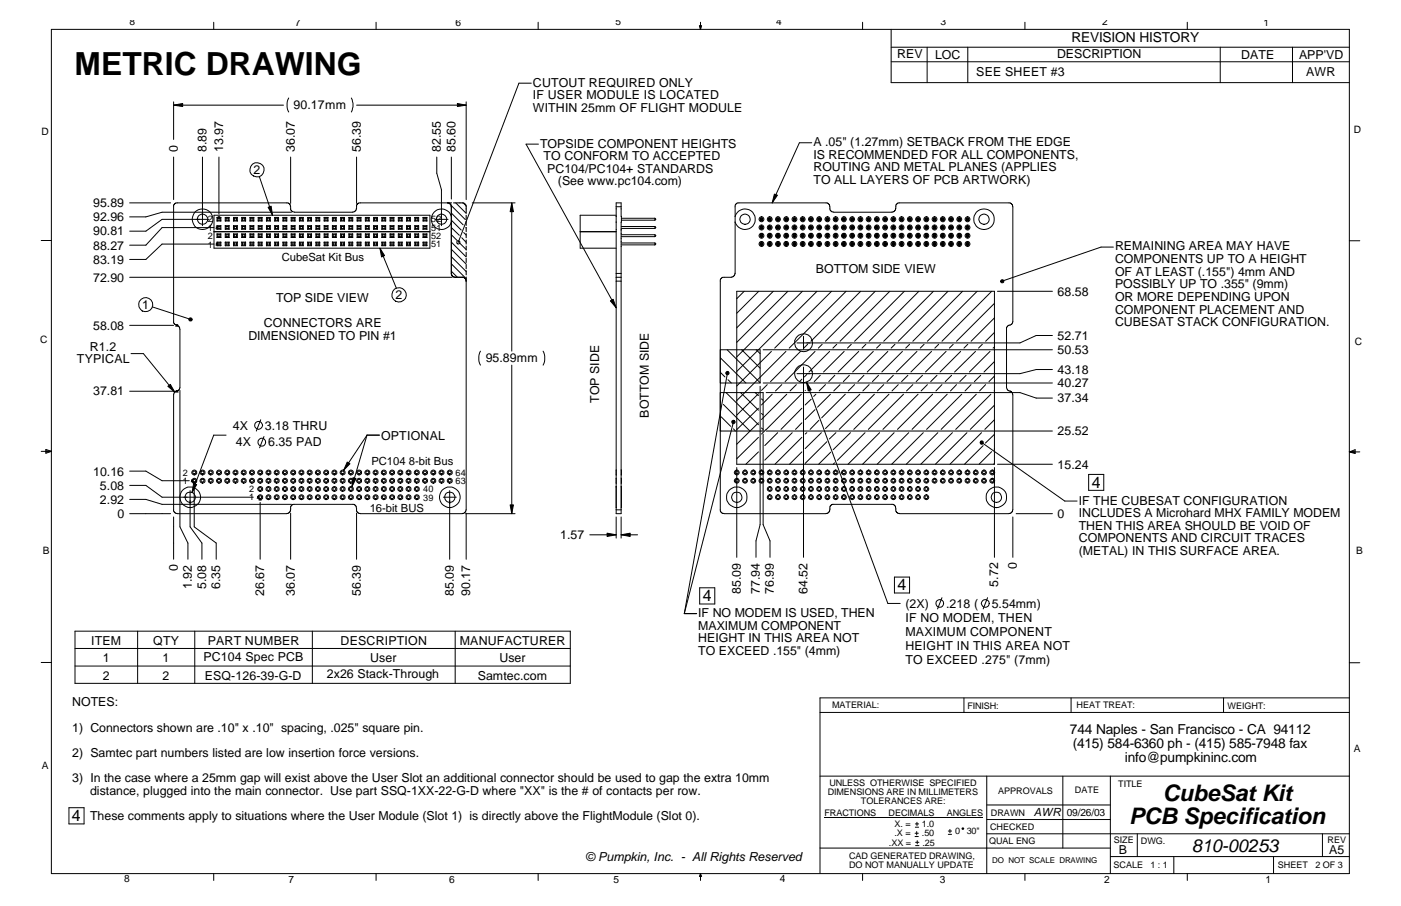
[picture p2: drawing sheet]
<svg xmlns="http://www.w3.org/2000/svg" width="432mm" height="279mm" viewBox="0 0 432 279" stroke-linecap="round" stroke-linejoin="round" font-family="sans-serif">
<defs><g id="words">
<text font-size="9.8" x="22.9" y="23">METRIC DRAWING</text>
<g font-size="7">
<text x="358.4" y="247">CubeSat Kit</text>
<text x="348" y="254.1">PCB Specification</text>
</g>
<text font-size="5.6" x="367.3" y="262.6">810-00253</text>
<g font-size="4.9">
<text x="336.5" y="150.4">4</text>
<text x="216.6" y="185.3">4</text>
<text x="276.6" y="182">4</text>
<text x="22.2" y="253.2">4</text>
</g>
<g font-size="4.2">
<text x="330.2" y="13">REVISION HISTORY</text>
<text x="329.8" y="226.4">744 Naples - San Francisco - CA 94112</text>
<text x="330.6" y="230.6">(415) 584-6360 ph - (415) 585-7948 fax</text>
<text x="346.7" y="234.9">info@pumpkininc.com</text>
</g>
<g font-size="3.8">
<text x="276.5" y="17.8">REV</text>
<text x="288.2" y="18.1">LOC</text>
<text x="300.9" y="23.5">SEE SHEET #3</text>
<text x="325.8" y="18">DESCRIPTION</text>
<text x="382.5" y="18.2">DATE</text>
<text x="400.4" y="18.2">APP'VD</text>
<text x="402.6" y="23.3">AWR</text>
<text x="164.3" y="26.8">CUTOUT REQUIRED ONLY</text>
<text x="90.5" y="33.7">90.17mm</text>
<text x="164.3" y="30.6">IF USER MODULE IS LOCATED</text>
<text x="164.3" y="34.5">WITHIN 25mm OF FLIGHT MODULE</text>
<text x="54.8" y="46.9" transform="rotate(-90 54.8 46.9)">0</text>
<text x="63.7" y="46.9" transform="rotate(-90 63.7 46.9)">8.89</text>
<text x="68.7" y="46.9" transform="rotate(-90 68.7 46.9)">13.97</text>
<text x="90.8" y="46.9" transform="rotate(-90 90.8 46.9)">36.07</text>
<text x="111.2" y="46.9" transform="rotate(-90 111.2 46.9)">56.39</text>
<text x="135.9" y="46.9" transform="rotate(-90 135.9 46.9)">82.55</text>
<text x="140.4" y="46.9" transform="rotate(-90 140.4 46.9)">85.60</text>
<text x="166.5" y="45.6">TOPSIDE COMPONENT HEIGHTS</text>
<text x="250.7" y="45">A .05&quot; (1.27mm) SETBACK FROM THE EDGE</text>
<text x="78.1" y="53.6">2</text>
<text x="167.6" y="49.4">TO CONFORM TO ACCEPTED</text>
<text x="168.7" y="53.3">PC104/PC104+ STANDARDS</text>
<text x="250.7" y="48.9">IS RECOMMENDED FOR ALL COMPONENTS,</text>
<text x="250.7" y="52.8">ROUTING AND METAL PLANES (APPLIES</text>
<text x="172" y="57.1">(See www.pc104.com)</text>
<text x="250.7" y="56.7">TO ALL LAYERS OF PCB ARTWORK)</text>
<text x="28.7" y="63.8">95.89</text>
<text x="28.7" y="68.2">92.96</text>
<text x="28.7" y="72.6">90.81</text>
<text x="28.7" y="77">88.27</text>
<text x="343.7" y="77.2">REMAINING AREA MAY HAVE</text>
<text x="28.7" y="81.4">83.19</text>
<text x="343.7" y="81.1">COMPONENTS UP TO A HEIGHT</text>
<text x="28.7" y="86.9">72.90</text>
<text x="251.5" y="84.2">BOTTOM SIDE VIEW</text>
<text x="343.7" y="85">OF AT LEAST (.155&quot;) 4mm AND</text>
<text x="343.7" y="88.9">POSSIBLY UP TO .355&quot; (9mm)</text>
<text x="43.9" y="95.2">1</text>
<text x="85.1" y="93.1">TOP SIDE VIEW</text>
<text x="121.9" y="92.2">2</text>
<text x="326" y="91.2">68.58</text>
<text x="343.7" y="92.8">OR MORE DEPENDING UPON</text>
<text x="28.7" y="101.7">58.08</text>
<text x="81.4" y="100.9">CONNECTORS ARE</text>
<text x="343.7" y="96.7">COMPONENT PLACEMENT AND</text>
<text x="343.7" y="100.5">CUBESAT STACK CONFIGURATION.</text>
<text x="76.5" y="104.7">DIMENSIONED TO PIN #1</text>
<text x="326" y="104.7">52.71</text>
<text x="23.7" y="112">TYPICAL</text>
<text x="27.7" y="108.2">R1.2</text>
<text x="149.7" y="111.8">95.89mm</text>
<text x="326" y="109.2">50.53</text>
<text x="326" y="119.5">40.27</text>
<text x="326" y="115.2">43.18</text>
<text x="28.7" y="121.9">37.81</text>
<text x="184.7" y="124.2" transform="rotate(-90 184.7 124.2)">TOP SIDE</text>
<text x="326" y="124.1">37.34</text>
<text x="200" y="128.8" transform="rotate(-90 200 128.8)">BOTTOM SIDE</text>
<text x="71.7" y="132.5">4X</text>
<text x="72.7" y="137.7">4X</text>
<text x="81.6" y="132.5">3.18 THRU</text>
<text x="82.6" y="137.7">6.35 PAD</text>
<text x="117.4" y="135.7">OPTIONAL</text>
<text x="326" y="134.2">25.52</text>
<text x="28.7" y="146.6">10.16</text>
<text x="326" y="144.5">15.24</text>
<text x="30.8" y="155.4">2.92</text>
<text x="30.8" y="151">5.08</text>
<text x="332.5" y="155.6">IF THE CUBESAT CONFIGURATION</text>
<text x="36.2" y="159.8">0</text>
<text x="326" y="159.8">0</text>
<text x="332.5" y="159.5">INCLUDES A Microhard MHX FAMILY MODEM</text>
<text x="172.6" y="166.2">1.57</text>
<text x="332.5" y="163.3">THEN THIS AREA SHOULD BE VOID OF</text>
<text x="332.5" y="167.2">COMPONENTS AND CIRCUIT TRACES</text>
<text x="332.5" y="171.1">(METAL) IN THIS SURFACE AREA.</text>
<text x="54.8" y="176.2" transform="rotate(-90 54.8 176.2)">0</text>
<text x="313.4" y="175.6" transform="rotate(-90 313.4 175.6)">0</text>
<text x="59.1" y="181.6" transform="rotate(-90 59.1 181.6)">1.92</text>
<text x="63.5" y="181.6" transform="rotate(-90 63.5 181.6)">5.08</text>
<text x="67.9" y="181.6" transform="rotate(-90 67.9 181.6)">6.35</text>
<text x="81.4" y="183.7" transform="rotate(-90 81.4 183.7)">26.67</text>
<text x="90.8" y="183.7" transform="rotate(-90 90.8 183.7)">36.07</text>
<text x="111.2" y="183.7" transform="rotate(-90 111.2 183.7)">56.39</text>
<text x="139.9" y="183.7" transform="rotate(-90 139.9 183.7)">85.09</text>
<text x="144.9" y="183.7" transform="rotate(-90 144.9 183.7)">90.17</text>
<text x="228.3" y="183.1" transform="rotate(-90 228.3 183.1)">85.09</text>
<text x="234.2" y="183.1" transform="rotate(-90 234.2 183.1)">77.94</text>
<text x="238.5" y="183.1" transform="rotate(-90 238.5 183.1)">76.99</text>
<text x="248.9" y="183.1" transform="rotate(-90 248.9 183.1)">64.52</text>
<text x="307.7" y="180.9" transform="rotate(-90 307.7 180.9)">5.72</text>
<text x="215.2" y="190.3">IF NO MODEM IS USED, THEN</text>
<text x="279.1" y="187.4">(2X)</text>
<text x="279.1" y="191.8">IF NO MODEM, THEN</text>
<text x="291.6" y="187.4">.218 (</text>
<text x="305.6" y="187.4">5.54mm)</text>
<text x="215.2" y="194.2">MAXIMUM COMPONENT</text>
<text x="279.1" y="196.1">MAXIMUM COMPONENT</text>
<text x="28.1" y="198.8">ITEM</text>
<text x="47.2" y="198.8">QTY</text>
<text x="62.7" y="203.8">PC104 Spec PCB</text>
<text x="64" y="198.8">PART NUMBER</text>
<text x="105" y="198.8">DESCRIPTION</text>
<text x="141.7" y="198.8">MANUFACTURER</text>
<text x="215.2" y="198.1">HEIGHT IN THIS AREA NOT</text>
<text x="215.2" y="202">TO EXCEED .155&quot; (4mm)</text>
<text x="279.1" y="200.4">HEIGHT IN THIS AREA NOT</text>
<text x="31.7" y="204.1">1</text>
<text x="31.7" y="209.6">2</text>
<text x="50.1" y="204.1">1</text>
<text x="50.1" y="209.6">2</text>
<text x="63.2" y="209.6">ESQ-126-39-G-D</text>
<text x="100.8" y="209.2">2x26 Stack-Through</text>
<text x="114.1" y="204.1">User</text>
<text x="147.2" y="209.6">Samtec.com</text>
<text x="153.9" y="204.1">User</text>
<text x="279.1" y="204.7">TO EXCEED .275&quot; (7mm)</text>
<text x="22.3" y="217.8">NOTES:</text>
<text x="22.3" y="225.6">1) Connectors shown are .10&quot; x .10&quot; spacing, .025&quot; square pin.</text>
<text x="22.3" y="233.3">2) Samtec part numbers listed are low insertion force versions.</text>
<text x="22.3" y="241.1">3) In the case where a 25mm gap will exist above the User Slot an additional connector should be used to gap the extra 10mm</text>
<text x="27.8" y="245">distance, plugged into the main connector. Use part SSQ-1XX-22-G-D where &quot;XX&quot; is the # of contacts per row.</text>
<text x="27.8" y="252.7">These comments apply to situations where the User Module (Slot 1) is directly above the FlightModule (Slot 0).</text>
<text x="344.8" y="263.2">B</text>
<text x="409.6" y="263.5">A5</text>
<text x="180.4" y="265.5">© Pumpkin, Inc. - All Rights Reserved</text>
</g>
<g font-size="3.5">
<text x="86.9" y="80.4">CubeSat Kit Bus</text>
<text x="114.5" y="143.3">PC104 8-bit Bus</text>
<text x="114" y="157.8">16-bit BUS</text>
<text x="318.7" y="251.8">AWR</text>
</g>
<g font-size="3.1">
<text x="40" y="7.8">8</text>
<text x="91" y="7.9">7</text>
<text x="140.4" y="8">6</text>
<text x="189.7" y="7.8">5</text>
<text x="239.3" y="7.6">4</text>
<text x="289.9" y="7.8">3</text>
<text x="339.7" y="7.8">2</text>
<text x="389.4" y="8">1</text>
<text x="12.8" y="41.5">D</text>
<text x="417.2" y="41.1">D</text>
<text x="12.4" y="105.7">C</text>
<text x="417.6" y="106.5">C</text>
<text x="13.2" y="170.9">B</text>
<text x="418" y="170.9">B</text>
<text x="417.2" y="231.9">A</text>
<text x="12.9" y="237.2">A</text>
<text x="328.8" y="251.7">09/26/03</text>
<text x="38.3" y="272.1">8</text>
<text x="88.9" y="272.3">7</text>
<text x="138.4" y="272.2">6</text>
<text x="189.1" y="272.2">5</text>
<text x="240.4" y="272">4</text>
<text x="289.6" y="272.2">3</text>
<text x="340.3" y="272.3">2</text>
<text x="390.1" y="272.3">1</text>
</g>
<g font-size="2.8">
<text x="64" y="68.6">2</text>
<text x="64" y="71.2">1</text>
<text x="132.9" y="71.1">51</text>
<text x="132.9" y="68.6">52</text>
<text x="64" y="73.7">2</text>
<text x="64" y="76.4">1</text>
<text x="132.8" y="73.7">52</text>
<text x="132.8" y="76.2">51</text>
<text x="56.4" y="149.4">1</text>
<text x="56.4" y="146.7">2</text>
<text x="140.4" y="146.7">64</text>
<text x="140.4" y="149.4">63</text>
<text x="76.8" y="151.8">2</text>
<text x="76.8" y="154.3">1</text>
<text x="130.5" y="151.8">40</text>
<text x="130.5" y="154.4">39</text>
<text x="256.5" y="218.4">MATERIAL:</text>
<text x="298.2" y="218.6">FINISH:</text>
<text x="331.8" y="218.4">HEAT TREAT:</text>
<text x="378.4" y="218.8">WEIGHT:</text>
<text x="255.1" y="245.3">DIMENSIONS ARE IN MILLIMETERS</text>
<text x="255.6" y="242.5">UNLESS OTHERWISE SPECIFIED</text>
<text x="307.6" y="244.9">APPROVALS</text>
<text x="331.3" y="244.5">DATE</text>
<text x="344.7" y="242.7">TITLE</text>
<text x="254.1" y="251.6">FRACTIONS</text>
<text x="265.3" y="248.1">TOLERANCES ARE:</text>
<text x="273.9" y="251.6">DECIMALS</text>
<text x="291.8" y="251.6">ANGLES</text>
<text x="305.4" y="251.8">DRAWN</text>
<text x="275.7" y="255.1">X. =</text>
<text x="275.7" y="257.9">.X =</text>
<text x="284.1" y="255.1">1.0</text>
<text x="284.1" y="257.9">.50</text>
<text x="294.4" y="257.3">0</text>
<text x="297.9" y="257.3">30&quot;</text>
<text x="305.1" y="255.9">CHECKED</text>
<text x="274" y="260.8">.XX =</text>
<text x="284.3" y="260.8">.25</text>
<text x="304.9" y="260.3">QUAL ENG</text>
<text x="343.3" y="259.9">SIZE</text>
<text x="351.6" y="260.2">DWG.</text>
<text x="409.2" y="259.9">REV</text>
<text x="261.7" y="265">CAD GENERATED DRAWING,</text>
<text x="261.7" y="267.8">DO NOT MANUALLY UPDATE</text>
<text x="343.2" y="267.6">SCALE</text>
<text x="354.6" y="267.6">1 : 1</text>
<text x="393.9" y="267.6">SHEET</text>
<text x="405.4" y="267.6">2 OF 3</text>
</g>
<text font-size="2.5" x="305.8" y="266.3">DO NOT SCALE DRAWING</text>
</g></defs>
<g fill="none" stroke="#000" stroke-width=".31">
<path d="M15.8 9.1h400.1v260.3h-400.1zM65.9 6.9v2.2M115.9 6.9v2.2M165.9 6.9v2.2M215.6 8h.6l-.3 1.1zM215.7 8l.2 1.1M215.9 6.9v2.2M216 8l-.1 1.1M265.9 6.9v2.2M274.7 14.6h141.2M274.7 9.1v16.4h141.2M274.7 19.1h141.2"/>
<path d="M285.8 14.6v10.9M298.3 14.6v10.9M315.9 6.9v2.2M365.9 6.9v2.2M376.1 14.6v10.9M398.4 14.6v10.9M53.5 31.4v11.6M53.5 32.4h33.9M89 30.2a4.6 4.6 0 0 0 0 4.3M108.3 30.2l.5 1.6v1.1l-.5 1.6M109.9 32.4h33.8M143.7 31.4v30.2"/>
<path d="M163.7 25.7h-3.8l-18.7 49.1M53.5 48.4v13.2M62.4 48.4v21.2M67.5 48.4v17.6M79.9 54.4l4.1 12M89.6 48.4v14.3M109.9 48.4v14.3M134.6 48.4v5l1.5 5.1v11.1M139.1 48.4v13M165.9 44.4h-3.8l27.8 50.5M250.2 44h-3.8l-8.4 18.6M12.7 74.2h3.1"/>
<path d="M40 62.6h12.6M64.4 67.6h-14.4l-5 3.7h-5M66 66.4h66.5v10.1h-66.5zM66 71.5h66.5M66 75.3h-16l-5 4.7h-5M66 70.2h-16l-5 5.4h-5M66.6 75.3h.6M66.6 70.2h.6M66.6 75l.6 .6M66.6 69.9l.6 .6M66.9 67.1l.2 .2M66.9 75.8h1.2"/>
<path d="M66.9 72.1h1.2M66.9 73.2h1.2M66.9 74.7h1.2M66.9 67.1v1.1M66.9 69.6v1.1M66.9 72.1v1.1M66.9 74.7v1.1M66.9 72.1l.2 .3M66.9 74.7l.2 .2M66.9 69.6l.2 .2M66.9 70.7h1.2M66.9 69.6h1.2"/>
<path d="M66.9 67.1h1.2M66.9 68.2h1.2M67.1 74.9h.7M67.1 75.5h.7M67.1 72.4h.7M67.1 73h.7M67.1 69.8h.7M67.1 70.4h.7M67.1 67.3h.7M67.1 67.9h.7M67.1 67.3v.6M67.1 69.8v.6"/>
<path d="M67.1 72.4v.6M67.1 74.9v.6M67.1 73l-.2 .2M67.1 75.5l-.2 .3M67.1 67.9l-.2 .3M67.1 70.4l-.2 .3M67.1 75l-.6 .6M67.1 69.9l-.6 .6M67.2 66.8l.6 .6M67.5 66.8v.6M67.7 66.8l-.6 .6M67.8 67.9l.3 .3"/>
<path d="M67.8 75.5l.3 .3M67.8 67.3v.6M67.8 69.8v.6M67.8 72.4v.6M67.8 74.9v.6M67.8 70.4l.3 .3M67.8 73l.3 .2M68.1 74.7l-.3 .2M68.1 67.1v1.1M68.1 69.6v1.1M68.1 72.1v1.1M68.1 74.7v1.1"/>
<path d="M68.1 72.1l-.3 .3M68.1 69.6l-.3 .2M68.1 67.1l-.3 .2M69.4 67.1l.3 .2M69.4 69.6l.3 .2M69.4 75.8h1.2M69.4 72.1h1.2M69.4 73.2h1.2M69.4 74.7h1.2M69.4 74.7l.3 .2M69.4 72.1l.3 .3M69.4 67.1v1.1"/>
<path d="M69.4 69.6v1.1M69.4 72.1v1.1M69.4 74.7v1.1M69.4 70.7h1.2M69.4 69.6h1.2M69.4 67.1h1.2M69.4 68.2h1.2M69.7 74.9h.7M69.7 75.5h.7M69.7 72.4h.7M69.7 73h.7M69.7 69.8h.7"/>
<path d="M69.7 70.4h.7M69.7 67.3h.7M69.7 67.9h.7M69.7 70.4l-.3 .3M69.7 73l-.3 .2M69.7 67.3v.6M69.7 69.8v.6M69.7 72.4v.6M69.7 74.9v.6M69.7 75.5l-.3 .3M69.7 67.9l-.3 .3M70.4 70.4l.2 .3"/>
<path d="M70.4 67.9l.2 .3M70.4 67.3v.6M70.4 69.8v.6M70.4 72.4v.6M70.4 74.9v.6M70.4 73l.2 .2M70.4 75.5l.2 .3M70.6 72.1l-.2 .3M70.6 67.1v1.1M70.6 69.6v1.1M70.6 72.1v1.1M70.6 74.7v1.1"/>
<path d="M70.6 74.7l-.2 .2M70.6 69.6l-.2 .2M70.6 67.1l-.2 .2M72 69.6l.2 .2M72 72.1l.2 .3M72 75.8h1.2M72 72.1h1.2M72 73.2h1.2M72 74.7h1.2M72 67.1l.2 .2M72 74.7l.2 .2M72 67.1v1.1"/>
<path d="M72 69.6v1.1M72 72.1v1.1M72 74.7v1.1M72 70.7h1.2M72 69.6h1.2M72 67.1h1.2M72 68.2h1.2M72.2 74.9h.7M72.2 75.5h.7M72.2 72.4h.7M72.2 73h.7M72.2 69.8h.7"/>
<path d="M72.2 70.4h.7M72.2 67.3h.7M72.2 67.9h.7M72.2 75.5l-.2 .3M72.2 67.9l-.2 .3M72.2 70.4l-.2 .3M72.2 73l-.2 .2M72.2 67.3v.6M72.2 69.8v.6M72.2 72.4v.6M72.2 74.9v.6M72.9 73l.3 .2"/>
<path d="M72.9 70.4l.3 .3M72.9 67.9l.3 .3M72.9 75.5l.3 .3M72.9 67.3v.6M72.9 69.8v.6M72.9 72.4v.6M72.9 74.9v.6M73.2 69.6l-.3 .2M73.2 72.1l-.3 .3M73.2 67.1v1.1M73.2 69.6v1.1M73.2 72.1v1.1"/>
<path d="M73.2 74.7v1.1M73.2 74.7l-.3 .2M73.2 67.1l-.3 .2M74.5 67.1v1.1M74.5 69.6v1.1M74.5 72.1v1.1M74.5 74.7v1.1M74.5 72.1l.3 .3M74.5 74.7l.3 .2M74.5 75.8h1.2M74.5 72.1h1.2M74.5 73.2h1.2"/>
<path d="M74.5 74.7h1.2M74.5 69.6l.3 .2M74.5 67.1l.3 .2M74.5 70.7h1.2M74.5 69.6h1.2M74.5 67.1h1.2M74.5 68.2h1.2M74.8 74.9h.6M74.8 75.5h.6M74.8 72.4h.6M74.8 73h.6M74.8 69.8h.6"/>
<path d="M74.8 70.4h.6M74.8 67.3h.6M74.8 67.9h.6M74.8 67.3v.6M74.8 69.8v.6M74.8 72.4v.6M74.8 74.9v.6M74.8 73l-.3 .2M74.8 75.5l-.3 .3M74.8 67.9l-.3 .3M74.8 70.4l-.3 .3M75.4 75.5l.3 .3"/>
<path d="M75.4 73l.3 .2M75.4 70.4l.3 .3M75.4 67.9l.3 .3M75.4 67.3v.6M75.4 69.8v.6M75.4 72.4v.6M75.4 74.9v.6M75.7 67.1l-.3 .2M75.7 69.6l-.3 .2M75.7 72.1l-.3 .3M75.7 67.1v1.1M75.7 69.6v1.1"/>
<path d="M75.7 72.1v1.1M75.7 74.7v1.1M75.7 74.7l-.3 .2M77 74.7l.3 .2M77 75.8h1.2M77 72.1h1.2M77 73.2h1.2M77 74.7h1.2M77 67.1v1.1M77 69.6v1.1M77 72.1v1.1M77 74.7v1.1"/>
<path d="M77 69.6l.3 .2M77 72.1l.3 .3M77 67.1l.3 .2M77 70.7h1.2M77 69.6h1.2M77 67.1h1.2M77 68.2h1.2M77.3 74.9h.7M77.3 75.5h.7M77.3 72.4h.7M77.3 73h.7M77.3 69.8h.7"/>
<path d="M77.3 70.4h.7M77.3 67.3h.7M77.3 67.9h.7M77.3 70.4l-.3 .3M77.3 73l-.3 .2M77.3 67.3v.6M77.3 69.8v.6M77.3 72.4v.6M77.3 74.9v.6M77.3 75.5l-.3 .3M77.3 67.9l-.3 .3M78 75.5l.2 .3"/>
<path d="M78 73l.2 .2M78 70.4l.2 .3M78 67.3v.6M78 69.8v.6M78 72.4v.6M78 74.9v.6M78 67.9l.2 .3M78.2 67.1l-.2 .2M78.2 69.6l-.2 .2M78.2 72.1l-.2 .3M78.2 67.1v1.1M78.2 69.6v1.1"/>
<path d="M78.2 72.1v1.1M78.2 74.7v1.1M78.2 74.7l-.2 .2M79.6 75.8h1.2M79.6 72.1h1.2M79.6 73.2h1.2M79.6 74.7h1.2M79.6 67.1v1.1M79.6 69.6v1.1M79.6 72.1v1.1M79.6 74.7v1.1M79.6 72.1l.2 .3"/>
<path d="M79.6 74.7l.2 .2M79.6 69.6l.2 .2M79.6 67.1l.2 .2M79.6 70.7h1.2M79.6 69.6h1.2M79.6 67.1h1.2M79.6 68.2h1.2M79.8 74.9h.7M79.8 75.5h.7M79.8 72.4h.7M79.8 73h.7M79.8 69.8h.7"/>
<path d="M79.8 70.4h.7M79.8 67.3h.7M79.8 67.9h.7M79.8 67.9l-.2 .3M79.8 70.4l-.2 .3M79.8 73l-.2 .2M79.8 67.3v.6M79.8 69.8v.6M79.8 72.4v.6M79.8 74.9v.6M79.8 75.5l-.2 .3M80.5 75.5l.3 .3"/>
<path d="M80.5 73l.3 .2M80.5 67.9l.3 .3M80.5 67.3v.6M80.5 69.8v.6M80.5 72.4v.6M80.5 74.9v.6M80.5 70.4l.3 .3M80.8 67.1l-.3 .2M80.8 69.6l-.3 .2M80.8 72.1l-.3 .3M80.8 67.1v1.1M80.8 69.6v1.1"/>
<path d="M80.8 72.1v1.1M80.8 74.7v1.1M80.8 74.7l-.3 .2M82.1 75.8h1.2M82.1 72.1h1.2M82.1 73.2h1.2M82.1 74.7h1.2M82.1 74.7l.3 .2M82.1 67.1v1.1M82.1 69.6v1.1M82.1 72.1v1.1M82.1 74.7v1.1"/>
<path d="M82.1 72.1l.3 .3M82.1 69.6l.3 .2M82.1 67.1l.3 .2M82.1 70.7h1.2M82.1 69.6h1.2M82.1 67.1h1.2M82.1 68.2h1.2M82.4 74.9h.7M82.4 75.5h.7M82.4 72.4h.7M82.4 73h.7M82.4 69.8h.7"/>
<path d="M82.4 70.4h.7M82.4 67.3h.7M82.4 67.9h.7M82.4 67.9l-.3 .3M82.4 70.4l-.3 .3M82.4 73l-.3 .2M82.4 67.3v.6M82.4 69.8v.6M82.4 72.4v.6M82.4 74.9v.6M82.4 75.5l-.3 .3M83.1 73l.2 .2"/>
<path d="M83.1 75.5l.2 .3M83.1 70.4l.2 .3M83.1 67.9l.2 .3M83.1 67.3v.6M83.1 69.8v.6M83.1 72.4v.6M83.1 74.9v.6M83.3 67.1l-.2 .2M83.3 69.6l-.2 .2M83.3 72.1l-.2 .3M83.3 67.1v1.1M83.3 69.6v1.1"/>
<path d="M83.3 72.1v1.1M83.3 74.7v1.1M83.3 74.7l-.2 .2M84.7 75.8h1.2M84.7 72.1h1.2M84.7 73.2h1.2M84.7 74.7h1.2M84.7 74.7l.2 .2M84.7 67.1v1.1M84.7 69.6v1.1M84.7 72.1v1.1M84.7 74.7v1.1"/>
<path d="M84.7 72.1l.2 .3M84.7 69.6l.2 .2M84.7 67.1l.2 .2M84.7 70.7h1.2M84.7 69.6h1.2M84.7 67.1h1.2M84.7 68.2h1.2M84.9 74.9h.7M84.9 75.5h.7M84.9 72.4h.7M84.9 73h.7M84.9 69.8h.7"/>
<path d="M84.9 70.4h.7M84.9 67.3h.7M84.9 67.9h.7M84.9 67.9l-.2 .3M84.9 70.4l-.2 .3M84.9 73l-.2 .2M84.9 67.3v.6M84.9 69.8v.6M84.9 72.4v.6M84.9 74.9v.6M84.9 75.5l-.2 .3M85.6 75.5l.3 .3"/>
<path d="M85.6 73l.3 .2M85.6 67.9l.3 .3M85.6 70.4l.3 .3M85.6 67.3v.6M85.6 69.8v.6M85.6 72.4v.6M85.6 74.9v.6M85.9 67.1l-.3 .2M85.9 69.6l-.3 .2M85.9 72.1l-.3 .3M85.9 67.1v1.1M85.9 69.6v1.1"/>
<path d="M85.9 72.1v1.1M85.9 74.7v1.1M85.9 74.7l-.3 .2M87.2 75.8h1.2M87.2 72.1h1.2M87.2 73.2h1.2M87.2 74.7h1.2M87.2 74.7l.3 .2M87.2 67.1v1.1M87.2 69.6v1.1M87.2 72.1v1.1M87.2 74.7v1.1"/>
<path d="M87.2 72.1l.3 .3M87.2 69.6l.3 .2M87.2 67.1l.3 .2M87.2 70.7h1.2M87.2 69.6h1.2M87.2 67.1h1.2M87.2 68.2h1.2M87.5 74.9h.6M87.5 75.5h.6M87.5 72.4h.6M87.5 73h.6M87.5 69.8h.6"/>
<path d="M87.5 70.4h.6M87.5 67.3h.6M87.5 67.9h.6M87.5 67.9l-.3 .3M87.5 70.4l-.3 .3M87.5 73l-.3 .2M87.5 67.3v.6M87.5 69.8v.6M87.5 72.4v.6M87.5 74.9v.6M87.5 75.5l-.3 .3M88.1 75.5l.3 .3"/>
<path d="M88.1 70.4l.3 .3M88.1 73l.3 .2M88.1 67.3v.6M88.1 69.8v.6M88.1 72.4v.6M88.1 74.9v.6M88.1 67.9l.3 .3M88.4 74.7l-.3 .2M88.4 67.1l-.3 .2M88.4 69.6l-.3 .2M88.4 72.1l-.3 .3M88.4 67.1v1.1"/>
<path d="M88.4 69.6v1.1M88.4 72.1v1.1M88.4 74.7v1.1M89.7 75.8h1.2M89.7 72.1h1.2M89.7 73.2h1.2M89.7 74.7h1.2M89.7 74.7l.3 .2M89.7 67.1v1.1M89.7 69.6v1.1M89.7 72.1v1.1M89.7 74.7v1.1"/>
<path d="M89.7 72.1l.3 .3M89.7 69.6l.3 .2M89.7 67.1l.3 .2M89.7 70.7h1.2M89.7 69.6h1.2M89.7 67.1h1.2M89.7 68.2h1.2M89.8 65.4h-39.8l-5 1.5h-5M90 74.9h.7M90 75.5h.7M90 72.4h.7M90 73h.7"/>
<path d="M90 69.8h.7M90 70.4h.7M90 67.3h.7M90 67.9h.7M90 67.9l-.3 .3M90 70.4l-.3 .3M90 73l-.3 .2M90 67.3v.6M90 69.8v.6M90 72.4v.6M90 74.9v.6M90 75.5l-.3 .3"/>
<path d="M90.7 73l.2 .2M90.7 75.5l.2 .3M90.7 67.9l.2 .3M90.7 67.3v.6M90.7 69.8v.6M90.7 72.4v.6M90.7 74.9v.6M90.7 70.4l.2 .3M90.9 74.7l-.2 .2M90.9 67.1v1.1M90.9 69.6v1.1M90.9 72.1v1.1"/>
<path d="M90.9 74.7v1.1M90.9 67.1l-.2 .2M90.9 69.6l-.2 .2M90.9 72.1l-.2 .3M92.3 75.8h1.2M92.3 72.1h1.2M92.3 73.2h1.2M92.3 74.7h1.2M92.3 67.1v1.1M92.3 69.6v1.1M92.3 72.1v1.1M92.3 74.7v1.1"/>
<path d="M92.3 72.1l.2 .3M92.3 74.7l.2 .2M92.3 69.6l.2 .2M92.3 67.1l.2 .2M92.3 70.7h1.2M92.3 69.6h1.2M92.3 67.1h1.2M92.3 68.2h1.2M92.5 74.9h.7M92.5 75.5h.7M92.5 72.4h.7M92.5 73h.7"/>
<path d="M92.5 69.8h.7M92.5 70.4h.7M92.5 67.3h.7M92.5 67.9h.7M92.5 67.9l-.2 .3M92.5 70.4l-.2 .3M92.5 73l-.2 .2M92.5 67.3v.6M92.5 69.8v.6M92.5 72.4v.6M92.5 74.9v.6M92.5 75.5l-.2 .3"/>
<path d="M93.2 75.5l.3 .3M93.2 70.4l.3 .3M93.2 67.9l.3 .3M93.2 67.3v.6M93.2 69.8v.6M93.2 72.4v.6M93.2 74.9v.6M93.2 73l.3 .2M93.5 72.1l-.3 .3M93.5 67.1l-.3 .2M93.5 69.6l-.3 .2M93.5 67.1v1.1"/>
<path d="M93.5 69.6v1.1M93.5 72.1v1.1M93.5 74.7v1.1M93.5 74.7l-.3 .2M94.8 75.8h1.2M94.8 72.1h1.2M94.8 73.2h1.2M94.8 74.7h1.2M94.8 74.7l.3 .2M94.8 67.1v1.1M94.8 69.6v1.1M94.8 72.1v1.1"/>
<path d="M94.8 74.7v1.1M94.8 72.1l.3 .3M94.8 69.6l.3 .2M94.8 67.1l.3 .2M94.8 70.7h1.2M94.8 69.6h1.2M94.8 67.1h1.2M94.8 68.2h1.2M95.1 74.9h.7M95.1 75.5h.7M95.1 72.4h.7M95.1 73h.7"/>
<path d="M95.1 69.8h.7M95.1 70.4h.7M95.1 67.3h.7M95.1 67.9h.7M95.1 67.9l-.3 .3M95.1 70.4l-.3 .3M95.1 73l-.3 .2M95.1 67.3v.6M95.1 69.8v.6M95.1 72.4v.6M95.1 74.9v.6M95.1 75.5l-.3 .3"/>
<path d="M95.8 75.5l.2 .3M95.8 73l.2 .2M95.8 70.4l.2 .3M95.8 67.3v.6M95.8 69.8v.6M95.8 72.4v.6M95.8 74.9v.6M95.8 67.9l.2 .3M96 74.7l-.2 .2M96 69.6l-.2 .2M96 67.1v1.1M96 69.6v1.1"/>
<path d="M96 72.1v1.1M96 74.7v1.1M96 67.1l-.2 .2M96 72.1l-.2 .3M97.4 75.8h1.2M97.4 72.1h1.2M97.4 73.2h1.2M97.4 67.1l.2 .2M97.4 74.7h1.2M97.4 74.7l.2 .2M97.4 67.1v1.1M97.4 69.6v1.1"/>
<path d="M97.4 72.1v1.1M97.4 74.7v1.1M97.4 72.1l.2 .3M97.4 69.6l.2 .2M97.4 70.7h1.2M97.4 69.6h1.2M97.4 67.1h1.2M97.4 68.2h1.2M97.6 74.9h.7M97.6 75.5h.7M97.6 72.4h.7M97.6 73h.7"/>
<path d="M97.6 69.8h.7M97.6 70.4h.7M97.6 67.3h.7M97.6 67.9h.7M97.6 67.9l-.2 .3M97.6 70.4l-.2 .3M97.6 73l-.2 .2M97.6 67.3v.6M97.6 69.8v.6M97.6 72.4v.6M97.6 74.9v.6M97.6 75.5l-.2 .3"/>
<path d="M98.3 67.9l.3 .3M98.3 75.5l.3 .3M98.3 70.4l.3 .3M98.3 73l.3 .2M98.3 67.3v.6M98.3 69.8v.6M98.3 72.4v.6M98.3 74.9v.6M98.6 72.1l-.3 .3M98.6 67.1l-.3 .2M98.6 74.7l-.3 .2M98.6 67.1v1.1"/>
<path d="M98.6 69.6v1.1M98.6 72.1v1.1M98.6 74.7v1.1M98.6 69.6l-.3 .2M99.9 75.8h1.2M99.9 67.1l.3 .2M99.9 72.1h1.2M99.9 73.2h1.2M99.9 69.6l.3 .2M99.9 74.7h1.2M99.9 74.7l.3 .2M99.9 67.1v1.1"/>
<path d="M99.9 69.6v1.1M99.9 72.1v1.1M99.9 74.7v1.1M99.9 72.1l.3 .3M99.9 70.7h1.2M99.9 69.6h1.2M99.9 67.1h1.2M99.9 68.2h1.2M100.2 74.9h.6M100.2 75.5h.6M100.2 72.4h.6M100.2 73h.6"/>
<path d="M100.2 69.8h.6M100.2 70.4h.6M100.2 67.3h.6M100.2 67.9h.6M100.2 67.9l-.3 .3M100.2 70.4l-.3 .3M100.2 73l-.3 .2M100.2 67.3v.6M100.2 69.8v.6M100.2 72.4v.6M100.2 74.9v.6M100.2 75.5l-.3 .3"/>
<path d="M100.8 67.9l.3 .3M100.8 70.4l.3 .3M100.8 73l.3 .2M100.8 75.5l.3 .3M100.8 67.3v.6M100.8 69.8v.6M100.8 72.4v.6M100.8 74.9v.6M101.1 69.6l-.3 .2M101.1 72.1l-.3 .3M101.1 74.7l-.3 .2M101.1 67.1v1.1"/>
<path d="M101.1 69.6v1.1M101.1 72.1v1.1M101.1 74.7v1.1M101.1 67.1l-.3 .2M102.4 75.8h1.2M102.4 69.6l.3 .2M102.4 72.1h1.2M102.4 73.2h1.2M102.4 72.1l.3 .3M102.4 74.7h1.2M102.4 67.1l.3 .2M102.4 74.7l.3 .2"/>
<path d="M102.4 67.1v1.1M102.4 69.6v1.1M102.4 72.1v1.1M102.4 74.7v1.1M102.4 70.7h1.2M102.4 69.6h1.2M102.4 67.1h1.2M102.4 68.2h1.2M102.7 74.9h.7M102.7 75.5h.7M102.7 72.4h.7M102.7 73h.7"/>
<path d="M102.7 69.8h.7M102.7 70.4h.7M102.7 67.3h.7M102.7 67.9h.7M102.7 75.5l-.3 .3M102.7 67.9l-.3 .3M102.7 70.4l-.3 .3M102.7 73l-.3 .2M102.7 67.3v.6M102.7 69.8v.6M102.7 72.4v.6M102.7 74.9v.6"/>
<path d="M103.4 70.4l.2 .3M103.4 73l.2 .2M103.4 67.9l.2 .3M103.4 75.5l.2 .3M103.4 67.3v.6M103.4 69.8v.6M103.4 72.4v.6M103.4 74.9v.6M103.6 74.7l-.2 .2M103.6 67.1l-.2 .2M103.6 67.1v1.1M103.6 69.6v1.1"/>
<path d="M103.6 72.1v1.1M103.6 74.7v1.1M103.6 69.6l-.2 .2M103.6 72.1l-.2 .3M105 75.8h1.2M105 72.1l.2 .3M105 72.1h1.2M105 73.2h1.2M105 67.1v1.1M105 69.6v1.1M105 72.1v1.1M105 74.7v1.1"/>
<path d="M105 74.7l.2 .2M105 74.7h1.2M105 69.6l.2 .2M105 67.1l.2 .2M105 70.7h1.2M105 69.6h1.2M105 67.1h1.2M105 68.2h1.2M105.2 74.9h.7M105.2 75.5h.7M105.2 72.4h.7M105.2 73h.7"/>
<path d="M105.2 69.8h.7M105.2 70.4h.7M105.2 67.3h.7M105.2 67.9h.7M105.2 73l-.2 .2M105.2 67.3v.6M105.2 69.8v.6M105.2 72.4v.6M105.2 74.9v.6M105.2 75.5l-.2 .3M105.2 67.9l-.2 .3M105.2 70.4l-.2 .3"/>
<path d="M105.9 67.3v.6M105.9 69.8v.6M105.9 72.4v.6M105.9 74.9v.6M105.9 73l.3 .2M105.9 75.5l.3 .3M105.9 70.4l.3 .3M105.9 67.9l.3 .3M106.2 72.1l-.3 .3M106.2 67.1v1.1M106.2 69.6v1.1M106.2 72.1v1.1"/>
<path d="M106.2 74.7v1.1M106.2 74.7l-.3 .2M106.2 67.1l-.3 .2M106.2 69.6l-.3 .2M107.5 75.8h1.2M107.5 74.7l.3 .2M107.5 72.1h1.2M107.5 73.2h1.2M107.5 74.7h1.2M107.5 72.1l.3 .3M107.5 67.1v1.1M107.5 69.6v1.1"/>
<path d="M107.5 72.1v1.1M107.5 74.7v1.1M107.5 69.6l.3 .2M107.5 67.1l.3 .2M107.5 70.7h1.2M107.5 69.6h1.2M107.5 67.1h1.2M107.5 68.2h1.2M107.8 74.9h.7M107.8 75.5h.7M107.8 72.4h.7M107.8 73h.7"/>
<path d="M107.8 69.8h.7M107.8 70.4h.7M107.8 67.3h.7M107.8 67.9h.7M107.8 70.4l-.3 .3M107.8 73l-.3 .2M107.8 67.3v.6M107.8 69.8v.6M107.8 72.4v.6M107.8 74.9v.6M107.8 75.5l-.3 .3M107.8 67.9l-.3 .3"/>
<path d="M108.5 75.5l.2 .3M108.5 67.3v.6M108.5 69.8v.6M108.5 72.4v.6M108.5 74.9v.6M108.5 73l.2 .2M108.5 70.4l.2 .3M108.5 67.9l.2 .3M108.7 69.6l-.2 .2M108.7 72.1l-.2 .3M108.7 67.1v1.1M108.7 69.6v1.1"/>
<path d="M108.7 72.1v1.1M108.7 74.7v1.1M108.7 74.7l-.2 .2M108.7 67.1l-.2 .2M110.1 75.8h1.2M110.1 72.1h1.2M110.1 73.2h1.2M110.1 74.7h1.2M110.1 74.7l.2 .2M110.1 72.1l.2 .3M110.1 67.1v1.1M110.1 69.6v1.1"/>
<path d="M110.1 72.1v1.1M110.1 74.7v1.1M110.1 69.6l.2 .2M110.1 67.1l.2 .2M110.1 70.7h1.2M110.1 69.6h1.2M110.1 67.1h1.2M110.1 68.2h1.2M110.3 74.9h.7M110.3 75.5h.7M110.3 72.4h.7M110.3 73h.7"/>
<path d="M110.3 69.8h.7M110.3 70.4h.7M110.3 67.3h.7M110.3 67.9h.7M110.3 67.9l-.2 .3M110.3 70.4l-.2 .3M110.3 73l-.2 .2M110.3 67.3v.6M110.3 69.8v.6M110.3 72.4v.6M110.3 74.9v.6M110.3 75.5l-.2 .3"/>
<path d="M111 75.5l.3 .3M111 67.3v.6M111 69.8v.6M111 72.4v.6M111 74.9v.6M111 73l.3 .2M111 70.4l.3 .3M111 67.9l.3 .3M111.3 67.1l-.3 .2M111.3 69.6l-.3 .2M111.3 72.1l-.3 .3M111.3 67.1v1.1"/>
<path d="M111.3 69.6v1.1M111.3 72.1v1.1M111.3 74.7v1.1M111.3 74.7l-.3 .2M112.6 75.8h1.2M112.6 72.1h1.2M112.6 73.2h1.2M112.6 74.7h1.2M112.6 74.7l.3 .2M112.6 72.1l.3 .3M112.6 67.1v1.1M112.6 69.6v1.1"/>
<path d="M112.6 72.1v1.1M112.6 74.7v1.1M112.6 69.6l.3 .2M112.6 67.1l.3 .2M112.6 70.7h1.2M112.6 69.6h1.2M112.6 67.1h1.2M112.6 68.2h1.2M112.9 74.9h.6M112.9 75.5h.6M112.9 72.4h.6M112.9 73h.6"/>
<path d="M112.9 69.8h.6M112.9 70.4h.6M112.9 67.3h.6M112.9 67.9h.6M112.9 67.9l-.3 .3M112.9 70.4l-.3 .3M112.9 73l-.3 .2M112.9 67.3v.6M112.9 69.8v.6M112.9 72.4v.6M112.9 74.9v.6M112.9 75.5l-.3 .3"/>
<path d="M113.5 75.5l.3 .3M113.5 67.3v.6M113.5 69.8v.6M113.5 72.4v.6M113.5 74.9v.6M113.5 73l.3 .2M113.5 70.4l.3 .3M113.5 67.9l.3 .3M113.8 67.1l-.3 .2M113.8 69.6l-.3 .2M113.8 72.1l-.3 .3M113.8 67.1v1.1"/>
<path d="M113.8 69.6v1.1M113.8 72.1v1.1M113.8 74.7v1.1M113.8 74.7l-.3 .2M115.1 75.8h1.2M115.1 72.1h1.2M115.1 73.2h1.2M115.1 74.7h1.2M115.1 74.7l.3 .2M115.1 72.1l.3 .3M115.1 67.1v1.1M115.1 69.6v1.1"/>
<path d="M115.1 72.1v1.1M115.1 74.7v1.1M115.1 69.6l.3 .2M115.1 67.1l.3 .2M115.1 70.7h1.2M115.1 69.6h1.2M115.1 67.1h1.2M115.1 68.2h1.2M115.4 74.9h.7M115.4 75.5h.7M115.4 72.4h.7M115.4 73h.7"/>
<path d="M115.4 69.8h.7M115.4 70.4h.7M115.4 67.3h.7M115.4 67.9h.7M115.4 67.9l-.3 .3M115.4 70.4l-.3 .3M115.4 73l-.3 .2M115.4 67.3v.6M115.4 69.8v.6M115.4 72.4v.6M115.4 74.9v.6M115.4 75.5l-.3 .3"/>
<path d="M116.1 75.5l.2 .3M116.1 67.3v.6M116.1 69.8v.6M116.1 72.4v.6M116.1 74.9v.6M116.1 73l.2 .2M116.1 70.4l.2 .3M116.1 67.9l.2 .3M116.3 67.1l-.2 .2M116.3 69.6l-.2 .2M116.3 72.1l-.2 .3M116.3 67.1v1.1"/>
<path d="M116.3 69.6v1.1M116.3 72.1v1.1M116.3 74.7v1.1M116.3 74.7l-.2 .2M117.1 76.5l5.1 12.4M117.7 75.8h1.2M117.7 72.1h1.2M117.7 73.2h1.2M117.7 74.7h1.2M117.7 74.7l.2 .2M117.7 72.1l.2 .3M117.7 67.1v1.1"/>
<path d="M117.7 69.6v1.1M117.7 72.1v1.1M117.7 74.7v1.1M117.7 69.6l.2 .2M117.7 67.1l.2 .2M117.7 70.7h1.2M117.7 69.6h1.2M117.7 67.1h1.2M117.7 68.2h1.2M117.9 74.9h.7M117.9 75.5h.7M117.9 72.4h.7"/>
<path d="M117.9 73h.7M117.9 69.8h.7M117.9 70.4h.7M117.9 67.3h.7M117.9 67.9h.7M117.9 67.9l-.2 .3M117.9 70.4l-.2 .3M117.9 73l-.2 .2M117.9 67.3v.6M117.9 69.8v.6M117.9 72.4v.6M117.9 74.9v.6"/>
<path d="M117.9 75.5l-.2 .3M118.6 75.5l.3 .3M118.6 67.3v.6M118.6 69.8v.6M118.6 72.4v.6M118.6 74.9v.6M118.6 73l.3 .2M118.6 70.4l.3 .3M118.6 67.9l.3 .3M118.9 67.1l-.3 .2M118.9 69.6l-.3 .2M118.9 72.1l-.3 .3"/>
<path d="M118.9 67.1v1.1M118.9 69.6v1.1M118.9 72.1v1.1M118.9 74.7v1.1M118.9 74.7l-.3 .2M120.2 75.8h1.2M120.2 72.1h1.2M120.2 73.2h1.2M120.2 74.7h1.2M120.2 74.7l.3 .2M120.2 72.1l.3 .3M120.2 67.1v1.1"/>
<path d="M120.2 69.6v1.1M120.2 72.1v1.1M120.2 74.7v1.1M120.2 69.6l.3 .2M120.2 67.1l.3 .2M120.2 70.7h1.2M120.2 69.6h1.2M120.2 67.1h1.2M120.2 68.2h1.2M120.5 74.9h.7M120.5 75.5h.7M120.5 72.4h.7"/>
<path d="M120.5 73h.7M120.5 69.8h.7M120.5 70.4h.7M120.5 67.3h.7M120.5 67.9h.7M120.5 67.9l-.3 .3M120.5 70.4l-.3 .3M120.5 73l-.3 .2M120.5 67.3v.6M120.5 69.8v.6M120.5 72.4v.6M120.5 74.9v.6"/>
<path d="M120.5 75.5l-.3 .3M121.2 75.5l.2 .3M121.2 67.3v.6M121.2 69.8v.6M121.2 72.4v.6M121.2 74.9v.6M121.2 73l.2 .2M121.2 70.4l.2 .3M121.2 67.9l.2 .3M121.4 67.1l-.2 .2M121.4 69.6l-.2 .2M121.4 72.1l-.2 .3"/>
<path d="M121.4 67.1v1.1M121.4 69.6v1.1M121.4 72.1v1.1M121.4 74.7v1.1M121.4 74.7l-.2 .2M122.8 75.8h1.2M122.8 72.1h1.2M122.8 73.2h1.2M122.8 74.7h1.2M122.8 74.7l.2 .2M122.8 72.1l.2 .3M122.8 67.1v1.1"/>
<path d="M122.8 69.6v1.1M122.8 72.1v1.1M122.8 74.7v1.1M122.8 69.6l.2 .2M122.8 67.1l.2 .2M122.8 70.7h1.2M122.8 69.6h1.2M122.8 67.1h1.2M122.8 68.2h1.2M123 74.9h.7M123 75.5h.7M123 72.4h.7"/>
<path d="M123 73h.7M123 69.8h.7M123 70.4h.7M123 67.3h.7M123 67.9h.7M123 67.9l-.2 .3M123 70.4l-.2 .3M123 73l-.2 .2M123 67.3v.6M123 69.8v.6M123 72.4v.6M123 74.9v.6"/>
<path d="M123 75.5l-.2 .3M123.7 75.5l.3 .3M123.7 67.3v.6M123.7 69.8v.6M123.7 72.4v.6M123.7 74.9v.6M123.7 73l.3 .2M123.7 70.4l.3 .3M123.7 67.9l.3 .3M124 67.1l-.3 .2M124 69.6l-.3 .2M124 72.1l-.3 .3"/>
<path d="M124 67.1v1.1M124 69.6v1.1M124 72.1v1.1M124 74.7v1.1M124 74.7l-.3 .2M125.3 75.8h1.2M125.3 72.1h1.2M125.3 73.2h1.2M125.3 74.7h1.2M125.3 74.7l.3 .2M125.3 72.1l.3 .3M125.3 67.1v1.1"/>
<path d="M125.3 69.6v1.1M125.3 72.1v1.1M125.3 74.7v1.1M125.3 69.6l.3 .2M125.3 67.1l.3 .2M125.3 70.7h1.2M125.3 69.6h1.2M125.3 67.1h1.2M125.3 68.2h1.2M125.6 74.9h.6M125.6 75.5h.6M125.6 72.4h.6"/>
<path d="M125.6 73h.6M125.6 69.8h.6M125.6 70.4h.6M125.6 67.3h.6M125.6 67.9h.6M125.6 67.9l-.3 .3M125.6 70.4l-.3 .3M125.6 73l-.3 .2M125.6 67.3v.6M125.6 69.8v.6M125.6 72.4v.6M125.6 74.9v.6"/>
<path d="M125.6 75.5l-.3 .3M126.2 75.5l.3 .3M126.2 67.3v.6M126.2 69.8v.6M126.2 72.4v.6M126.2 74.9v.6M126.2 73l.3 .2M126.2 67.9l.3 .3M126.2 70.4l.3 .3M126.5 67.1l-.3 .2M126.5 69.6l-.3 .2M126.5 72.1l-.3 .3"/>
<path d="M126.5 67.1v1.1M126.5 69.6v1.1M126.5 72.1v1.1M126.5 74.7v1.1M126.5 74.7l-.3 .2M127.8 75.8h1.2M127.8 72.1h1.2M127.8 73.2h1.2M127.8 74.7h1.2M127.8 74.7l.3 .2M127.8 72.1l.3 .3M127.8 67.1v1.1"/>
<path d="M127.8 69.6v1.1M127.8 72.1v1.1M127.8 74.7v1.1M127.8 69.6l.3 .2M127.8 70.7h1.2M127.8 69.6h1.2M127.8 67.1h1.2M127.8 68.2h1.2M127.8 67.1l.3 .2M128.1 74.9h.7M128.1 75.5h.7M128.1 72.4h.7"/>
<path d="M128.1 73h.7M128.1 69.8h.7M128.1 70.4h.7M128.1 67.3h.7M128.1 67.9h.7M128.1 67.9l-.3 .3M128.1 70.4l-.3 .3M128.1 73l-.3 .2M128.1 67.3v.6M128.1 69.8v.6M128.1 72.4v.6M128.1 74.9v.6"/>
<path d="M128.1 75.5l-.3 .3M128.8 75.5l.2 .3M128.8 67.3v.6M128.8 69.8v.6M128.8 72.4v.6M128.8 74.9v.6M128.8 73l.2 .2M128.8 70.4l.2 .3M128.8 67.9l.2 .3M129 67.1l-.2 .2M129 69.6l-.2 .2M129 72.1l-.2 .3"/>
<path d="M129 67.1v1.1M129 69.6v1.1M129 72.1v1.1M129 74.7v1.1M129 74.7l-.2 .2M130.4 75.8h1.2M130.4 72.1h1.2M130.4 73.2h1.2M130.4 74.7h1.2M130.4 74.7l.2 .2M130.4 72.1l.2 .3M130.4 67.1v1.1"/>
<path d="M130.4 69.6v1.1M130.4 72.1v1.1M130.4 74.7v1.1M130.4 70.7h1.2M130.4 69.6h1.2M130.4 67.1h1.2M130.4 68.2h1.2M130.4 69.6l.2 .2M130.4 67.1l.2 .2M130.6 74.9h.7M130.6 75.5h.7M130.6 72.4h.7"/>
<path d="M130.6 73h.7M130.6 69.8h.7M130.6 70.4h.7M130.6 67.3h.7M130.6 67.9h.7M130.6 67.9l-.2 .3M130.6 70.4l-.2 .3M130.6 73l-.2 .2M130.6 67.3v.6M130.6 69.8v.6M130.6 72.4v.6M130.6 74.9v.6"/>
<path d="M130.6 75.5l-.2 .3M131.3 75.5l.3 .3M131.3 67.3v.6M131.3 69.8v.6M131.3 72.4v.6M131.3 74.9v.6M131.3 73l.3 .2M131.3 70.4l.3 .3M131.3 67.9l.3 .3M131.6 67.1l-.3 .2M131.6 69.6l-.3 .2M131.6 72.1l-.3 .3"/>
<path d="M131.6 67.1v1.1M131.6 69.6v1.1M131.6 72.1v1.1M131.6 74.7v1.1M131.6 74.7l-.3 .2M134.1 67.6h4M138.3 62.6h.1M139.1 66.7a3.2 3.2 0 0 0-4.9-1.7 3.2 3.2 0 0 0 0 5.2 3.2 3.2 0 0 0 4.9-1.7M139.1 79.2l4.6 4.5M139.1 76.9l4.6 4.5M139.1 74.7l4.6 4.5M139.1 72.4l1.8 1.8"/>
<path d="M139.1 70.2l2.5 2.4M139.1 67.9l3.1 3.1M139.1 65.7l3.6 3.6M139.1 63.4l4.3 4.3M140.5 62.6l3.2 3.2M141.1 74.3l.6 .2-.1 .6-.3 .2-.5-.4zM141.6 74.8l2.1 2.2M142.3 73.3l1.4 1.5M142.7 62.6l1 .9M142.9 71.7l.8 .8M143.6 70.1l.1 .2M145.5 62.6h13.2"/>
<path d="M157.7 62.6v45.7M178.8 71.5h11.1M189.9 64.4h.1M189.9 70.8h.1M189.9 62.6h1.5l.1 4.1-.1 91.7h-1.5zM189.9 63.8h1.5M189.9 68.5h.1M189.9 66.7h.1M189.9 66.4h-11.1v10.1h11.1M191.4 64.4h.1M191.4 70.8h.1M191.4 71h.1"/>
<path d="M191.4 72h.1M191.4 73.5h.1M191.4 74.5h.1M191.4 76h.1M191.5 74.9h10.3M191.5 75.5h10.3M191.5 72.4h10.3M191.5 73h10.3M191.5 69.8h10.3M191.5 70.4h10.3M191.5 67.3h10.3M191.5 67.9h10.3"/>
<path d="M201.8 67.3v.6M201.8 69.8v.6M201.8 72.4v.6M201.8 74.9v.6M201.8 67.3l.3 .3-.3 .3M201.8 69.8l.3 .3-.3 .3M201.8 72.4l.3 .2-.3 .4M201.8 74.9l.3 .3-.3 .3M226.6 66.7a3.2 3.2 0 0 1 4.8-1.7 3.2 3.2 0 0 1 0 5.2 3.2 3.2 0 0 1-4.8-1.7M234.4 74.9l.3-.1 .3 .1 .1 .5-.6 .3-.2-.3zM234.4 69.8l.3-.1 .3 .1 .1 .6-.6 .2-.2-.2zM234.4 72.4l.3-.2 .3 .2 .1 .5-.6 .3-.2-.3z"/>
<path d="M234.4 67.3l.3-.2 .3 .2 .1 .5-.2 .3-.6-.3zM234.4 74.9h.6M234.4 75.5h.6M234.4 72.4h.6M234.4 73h.6M234.4 69.8h.6M234.4 70.4h.6M234.4 67.3h.6M234.4 67.9h.6M234.4 67.3l.2 .3M234.4 69.8l.2 .3M234.4 72.4l.2 .2"/>
<path d="M234.4 74.9l.2 .3M234.4 67.3v.6M234.4 69.8v.6M234.4 72.4v.6M234.4 74.9v.6M234.6 72.6h.2M234.6 75.3h.2M234.6 75.2h.2M234.6 72.7h.2M234.6 75.3l-.2 .2M234.6 72.7l-.2 .3M234.6 67.6h.1"/>
<path d="M234.6 70.1v.1M234.6 72.6v.1M234.6 75.2v.1M234.6 67.6h.2M234.6 70.2h.2M234.6 70.1h.2M234.6 70.2l-.2 .2M234.6 67.6l-.2 .3M234.8 67.6l.2 .3M234.8 72.7l.2 .3M234.8 67.6h.1M234.8 70.1v.1"/>
<path d="M234.8 72.6v.1M234.8 75.2v.1M234.8 75.3l.2 .2M234.8 70.2l.2 .2M235 74.9l-.2 .3M235 67.3v.6M235 69.8v.6M235 72.4v.6M235 74.9v.6M235 72.4l-.2 .2M235 69.8l-.2 .3M235 67.3l-.2 .3"/>
<path d="M236.9 69.8l.3-.1 .4 .1 .1 .6-.6 .2-.3-.2zM236.9 72.4l.3-.2 .4 .2 .1 .5-.6 .3-.3-.3zM236.9 74.9l.3-.1 .4 .1 .1 .5-.6 .3-.3-.3zM236.9 67.3l.3-.2 .4 .2 .1 .5-.3 .3-.6-.3zM236.9 74.9h.7M236.9 75.5h.7M236.9 72.4h.7M236.9 73h.7M236.9 69.8h.7M236.9 70.4h.7M236.9 67.3h.7M236.9 67.9h.7"/>
<path d="M236.9 67.3l.3 .3M236.9 69.8l.3 .3M236.9 72.4l.3 .2M236.9 74.9l.3 .3M236.9 67.3v.6M236.9 69.8v.6M236.9 72.4v.6M236.9 74.9v.6M237.2 72.6h.1M237.2 75.3h.1M237.2 75.2h.1M237.2 72.7h.1"/>
<path d="M237.2 75.3l-.3 .2M237.2 72.7l-.3 .3M237.2 67.6h.1M237.2 70.1v.1M237.2 72.6v.1M237.2 75.2v.1M237.2 70.2l-.3 .2M237.2 70.2h.1M237.2 70.1h.1M237.2 67.6l-.3 .3M237.3 67.6l.3 .3M237.3 70.2l.3 .2"/>
<path d="M237.3 72.7l.3 .3M237.3 67.6h.1M237.3 70.1v.1M237.3 72.6v.1M237.3 75.2v.1M237.3 75.3l.3 .2M237.6 74.9l-.3 .3M237.6 72.4l-.3 .2M237.6 67.3v.6M237.6 69.8v.6M237.6 72.4v.6M237.6 74.9v.6"/>
<path d="M237.6 69.8l-.3 .3M237.6 67.3l-.3 .3M239.4 74.9l.4-.1 .3 .1 .1 .5-.6 .3-.2-.3zM239.4 67.3l.4-.2 .3 .2 .1 .5-.6 .3-.2-.3zM239.4 69.8l.4-.1 .3 .1 .1 .6-.6 .2-.2-.2zM239.4 72.4l.4-.2 .3 .2 .1 .5-.6 .3-.2-.3zM239.4 74.9h.7M239.4 75.5h.7M239.4 72.4h.7M239.4 73h.7M239.4 69.8h.7M239.4 70.4h.7"/>
<path d="M239.4 67.3h.7M239.4 67.9h.7M239.4 67.3l.3 .3M239.4 69.8l.3 .3M239.4 72.4l.3 .2M239.4 74.9l.3 .3M239.4 67.3v.6M239.4 69.8v.6M239.4 72.4v.6M239.4 74.9v.6M239.7 72.6h.2M239.7 75.3h.2"/>
<path d="M239.7 75.2h.2M239.7 72.7h.2M239.7 75.3l-.3 .2M239.7 72.7l-.3 .3M239.7 67.6h.1M239.7 70.1v.1M239.7 72.6v.1M239.7 75.2v.1M239.7 70.2l-.3 .2M239.7 67.6l-.3 .3M239.7 67.6h.2M239.7 70.2h.2"/>
<path d="M239.7 70.1h.2M239.9 67.6l.2 .3M239.9 70.2l.2 .2M239.9 72.7l.2 .3M239.9 67.6h.1M239.9 70.1v.1M239.9 72.6v.1M239.9 75.2v.1M239.9 75.3l.2 .2M240.1 74.9l-.2 .3M240.1 67.3v.6M240.1 69.8v.6"/>
<path d="M240.1 72.4v.6M240.1 74.9v.6M240.1 72.4l-.2 .2M240.1 69.8l-.2 .3M240.1 67.3l-.2 .3M242 69.8l.3-.1 .4 .1v.6l-.6 .2-.2-.2zM242 74.9l.3-.1 .4 .1v.5l-.6 .3-.2-.3zM242 67.3l.3-.2 .4 .2v.5l-.6 .3-.2-.3zM242 72.4l.3-.2 .4 .2v.5l-.6 .3-.2-.3zM242 74.9h.7M242 75.5h.7M242 72.4h.7"/>
<path d="M242 73h.7M242 69.8h.7M242 70.4h.7M242 67.3h.7M242 67.9h.7M242 67.3l.2 .3M242 69.8l.2 .3M242 72.4l.2 .2M242 74.9l.2 .3M242 67.3v.6M242 69.8v.6M242 72.4v.6"/>
<path d="M242 74.9v.6M242.2 72.6h.2M242.2 75.3h.2M242.2 75.2h.2M242.2 72.7h.2M242.2 75.3l-.2 .2M242.2 72.7l-.2 .3M242.2 67.6h.1M242.2 70.1v.1M242.2 72.6v.1M242.2 75.2v.1M242.2 70.2l-.2 .2"/>
<path d="M242.2 67.6l-.2 .3M242.2 67.6h.2M242.2 70.2h.2M242.2 70.1h.2M242.4 67.6l.3 .3M242.4 70.2l.3 .2M242.4 72.7l.3 .3M242.4 75.3l.3 .2M242.4 67.6h.1M242.4 70.1v.1M242.4 72.6v.1M242.4 75.2v.1"/>
<path d="M242.7 74.9l-.3 .3M242.7 72.4l-.3 .2M242.7 67.3v.6M242.7 69.8v.6M242.7 72.4v.6M242.7 74.9v.6M242.7 69.8l-.3 .3M242.7 67.3l-.3 .3M244.5 72.4l.4-.2 .3 .2 .1 .5-.6 .3-.3-.3zM244.5 69.8l.4-.1 .3 .1 .1 .6-.6 .2-.3-.2zM244.5 74.9l.4-.1 .3 .1 .1 .5-.6 .3-.3-.3zM244.5 67.3l.4-.2 .3 .2 .1 .5-.6 .3-.3-.3z"/>
<path d="M244.5 74.9h.7M244.5 75.5h.7M244.5 72.4h.7M244.5 73h.7M244.5 69.8h.7M244.5 70.4h.7M244.5 67.3h.7M244.5 67.9h.7M244.5 67.3l.3 .3M244.5 69.8l.3 .3M244.5 72.4l.3 .2M244.5 74.9l.3 .3"/>
<path d="M244.5 67.3v.6M244.5 69.8v.6M244.5 72.4v.6M244.5 74.9v.6M244.8 72.6h.1M244.8 75.3h.1M244.8 75.2h.1M244.8 72.7h.1M244.8 75.3l-.3 .2M244.8 72.7l-.3 .3M244.8 67.6h.1M244.8 70.1v.1"/>
<path d="M244.8 72.6v.1M244.8 75.2v.1M244.8 70.2l-.3 .2M244.8 67.6l-.3 .3M244.8 70.2h.1M244.8 70.1h.1M244.9 67.6l.3 .3M244.9 70.2l.3 .2M244.9 72.7l.3 .3M244.9 75.3l.3 .2M244.9 67.6h.1M244.9 70.1v.1"/>
<path d="M244.9 72.6v.1M244.9 75.2v.1M245.2 74.9l-.3 .3M245.2 67.3v.6M245.2 69.8v.6M245.2 72.4v.6M245.2 74.9v.6M245.2 72.4l-.3 .2M245.2 69.8l-.3 .3M245.2 67.3l-.3 .3M247.1 67.3l.3-.2 .3 .2 .1 .5-.2 .3-.6-.3zM247.1 72.4l.3-.2 .3 .2 .1 .5-.6 .3-.2-.3z"/>
<path d="M247.1 74.9l.3-.1 .3 .1 .1 .5-.6 .3-.2-.3zM247.1 69.8l.3-.1 .3 .1 .1 .6-.6 .2-.2-.2zM247.1 74.9h.6M247.1 75.5h.6M247.1 72.4h.6M247.1 73h.6M247.1 69.8h.6M247.1 70.4h.6M247.1 67.3h.6M247.1 67.9h.6M247.1 67.3l.2 .3M247.1 69.8l.2 .3"/>
<path d="M247.1 72.4l.2 .2M247.1 74.9l.2 .3M247.1 67.3v.6M247.1 69.8v.6M247.1 72.4v.6M247.1 74.9v.6M247.3 72.6h.2M247.3 75.3h.2M247.3 75.2h.2M247.3 72.7h.2M247.3 75.3l-.2 .2M247.3 72.7l-.2 .3"/>
<path d="M247.3 67.6h.1M247.3 70.1v.1M247.3 72.6v.1M247.3 75.2v.1M247.3 70.2l-.2 .2M247.3 67.6l-.2 .3M247.3 67.6h.2M247.3 70.2h.2M247.3 70.1h.2M247.5 67.6l.2 .3M247.5 70.2l.2 .2M247.5 72.7l.2 .3"/>
<path d="M247.5 67.6h.1M247.5 70.1v.1M247.5 72.6v.1M247.5 75.2v.1M247.5 75.3l.2 .2M247.7 74.9l-.2 .3M247.7 72.4l-.2 .2M247.7 67.3v.6M247.7 69.8v.6M247.7 72.4v.6M247.7 74.9v.6M247.7 69.8l-.2 .3"/>
<path d="M247.7 67.3l-.2 .3M249.6 69.8l.3-.1 .4 .1 .1 .6-.6 .2-.3-.2zM249.6 74.9l.3-.1 .4 .1 .1 .5-.6 .3-.3-.3zM249.6 67.3l.3-.2 .4 .2 .1 .5-.3 .3-.6-.3zM249.6 72.4l.3-.2 .4 .2 .1 .5-.6 .3-.3-.3zM249.6 74.9h.7M249.6 75.5h.7M249.6 72.4h.7M249.6 73h.7M249.6 69.8h.7M249.6 70.4h.7M249.6 67.3h.7"/>
<path d="M249.6 67.9h.7M249.6 67.3l.3 .3M249.6 69.8l.3 .3M249.6 72.4l.3 .2M249.6 74.9l.3 .3M249.6 67.3v.6M249.6 69.8v.6M249.6 72.4v.6M249.6 74.9v.6M249.9 72.6h.1M249.9 75.3h.1M249.9 75.2h.1"/>
<path d="M249.9 72.7h.1M249.9 75.3l-.3 .2M249.9 72.7l-.3 .3M249.9 67.6h.1M249.9 70.1v.1M249.9 72.6v.1M249.9 75.2v.1M249.9 70.2l-.3 .2M249.9 67.6l-.3 .3M249.9 70.2h.1M249.9 70.1h.1M250 70.2l.3 .2"/>
<path d="M250 72.7l.3 .3M250 75.3l.3 .2M250 67.6h.1M250 70.1v.1M250 72.6v.1M250 75.2v.1M250 67.6l.3 .3M250.3 74.9l-.3 .3M250.3 72.4l-.3 .2M250.3 67.3v.6M250.3 69.8v.6M250.3 72.4v.6"/>
<path d="M250.3 74.9v.6M250.3 69.8l-.3 .3M250.3 67.3l-.3 .3M252.1 67.3l.4-.2 .3 .2 .1 .5-.6 .3-.2-.3zM252.1 74.9l.4-.1 .3 .1 .1 .5-.6 .3-.2-.3zM252.1 72.4l.4-.2 .3 .2 .1 .5-.6 .3-.2-.3zM252.1 69.8l.4-.1 .3 .1 .1 .6-.6 .2-.2-.2zM252.1 74.9h.7M252.1 75.5h.7M252.1 72.4h.7M252.1 73h.7M252.1 69.8h.7"/>
<path d="M252.1 70.4h.7M252.1 67.3h.7M252.1 67.9h.7M252.1 67.3l.3 .3M252.1 69.8l.3 .3M252.1 72.4l.3 .2M252.1 74.9l.3 .3M252.1 67.3v.6M252.1 69.8v.6M252.1 72.4v.6M252.1 74.9v.6M252.4 72.6h.2"/>
<path d="M252.4 75.3h.2M252.4 75.2h.2M252.4 72.7h.2M252.4 75.3l-.3 .2M252.4 72.7l-.3 .3M252.4 67.6h.1M252.4 70.1v.1M252.4 72.6v.1M252.4 75.2v.1M252.4 70.2l-.3 .2M252.4 67.6l-.3 .3M252.4 67.6h.2"/>
<path d="M252.4 70.2h.2M252.4 70.1h.2M252.6 67.6l.2 .3M252.6 70.2l.2 .2M252.6 72.7l.2 .3M252.6 67.6h.1M252.6 70.1v.1M252.6 72.6v.1M252.6 75.2v.1M252.6 75.3l.2 .2M252.8 74.9l-.2 .3M252.8 67.3v.6"/>
<path d="M252.8 69.8v.6M252.8 72.4v.6M252.8 74.9v.6M252.8 72.4l-.2 .2M252.8 69.8l-.2 .3M252.8 67.3l-.2 .3M254.7 69.8l.3-.1 .4 .1v.6l-.6 .2-.2-.2zM254.7 74.9l.3-.1 .4 .1v.5l-.6 .3-.2-.3zM254.7 72.4l.3-.2 .4 .2v.5l-.6 .3-.2-.3zM254.7 67.3l.3-.2 .4 .2v.5l-.6 .3-.2-.3zM254.7 74.9h.7M254.7 75.5h.7"/>
<path d="M254.7 72.4h.7M254.7 73h.7M254.7 69.8h.7M254.7 70.4h.7M254.7 67.3h.7M254.7 67.9h.7M254.7 67.3l.2 .3M254.7 69.8l.2 .3M254.7 72.4l.2 .2M254.7 74.9l.2 .3M254.7 67.3v.6M254.7 69.8v.6"/>
<path d="M254.7 72.4v.6M254.7 74.9v.6M254.9 72.6h.2M254.9 75.3h.2M254.9 75.2h.2M254.9 72.7h.2M254.9 75.3l-.2 .2M254.9 72.7l-.2 .3M254.9 67.6h.1M254.9 70.1v.1M254.9 72.6v.1M254.9 75.2v.1"/>
<path d="M254.9 70.2l-.2 .2M254.9 67.6l-.2 .3M254.9 67.6h.2M254.9 70.2h.2M254.9 70.1h.2M255.1 67.6l.3 .3M255.1 70.2l.3 .2M255.1 72.7l.3 .3M255.1 67.6h.1M255.1 70.1v.1M255.1 72.6v.1M255.1 75.2v.1"/>
<path d="M255.1 75.3l.3 .2M255.4 74.9l-.3 .3M255.4 72.4l-.3 .2M255.4 67.3v.6M255.4 69.8v.6M255.4 72.4v.6M255.4 74.9v.6M255.4 69.8l-.3 .3M255.4 67.3l-.3 .3M257.2 67.3l.4-.2 .3 .2 .1 .5-.6 .3-.3-.3zM257.2 72.4l.4-.2 .3 .2 .1 .5-.6 .3-.3-.3zM257.2 69.8l.4-.1 .3 .1 .1 .6-.6 .2-.3-.2z"/>
<path d="M257.2 74.9l.4-.1 .3 .1 .1 .5-.6 .3-.3-.3zM257.2 74.9h.7M257.2 75.5h.7M257.2 72.4h.7M257.2 73h.7M257.2 69.8h.7M257.2 70.4h.7M257.2 67.3h.7M257.2 67.9h.7M257.2 67.3l.3 .3M257.2 69.8l.3 .3M257.2 72.4l.3 .2"/>
<path d="M257.2 74.9l.3 .3M257.2 67.3v.6M257.2 69.8v.6M257.2 72.4v.6M257.2 74.9v.6M257.5 72.6h.1M257.5 75.3h.1M257.5 75.2h.1M257.5 72.7h.1M257.5 75.3l-.3 .2M257.5 72.7l-.3 .3M257.5 67.6h.1"/>
<path d="M257.5 70.1v.1M257.5 72.6v.1M257.5 75.2v.1M257.5 70.2l-.3 .2M257.5 67.6l-.3 .3M257.5 70.2h.1M257.5 70.1h.1M257.6 67.6l.3 .3M257.6 70.2l.3 .2M257.6 72.7l.3 .3M257.6 75.3l.3 .2M257.6 67.6h.1"/>
<path d="M257.6 70.1v.1M257.6 72.6v.1M257.6 75.2v.1M257.9 74.9l-.3 .3M257.9 72.4l-.3 .2M257.9 67.3v.6M257.9 69.8v.6M257.9 72.4v.6M257.9 74.9v.6M257.9 69.8l-.3 .3M257.9 67.3l-.3 .3M259.8 69.8l.3-.1 .3 .1 .1 .6-.6 .2-.2-.2z"/>
<path d="M259.8 67.3l.3-.2 .3 .2 .1 .5-.2 .3-.6-.3zM259.8 74.9l.3-.1 .3 .1 .1 .5-.6 .3-.2-.3zM259.8 72.4l.3-.2 .3 .2 .1 .5-.6 .3-.2-.3zM259.8 74.9h.6M259.8 75.5h.6M259.8 72.4h.6M259.8 73h.6M259.8 69.8h.6M259.8 70.4h.6M259.8 67.3h.6M259.8 67.9h.6M259.8 67.3l.2 .3"/>
<path d="M259.8 69.8l.2 .3M259.8 72.4l.2 .2M259.8 74.9l.2 .3M259.8 67.3v.6M259.8 69.8v.6M259.8 72.4v.6M259.8 74.9v.6M260 72.6h.2M260 75.3h.2M260 75.2h.2M260 72.7h.2M260 75.3l-.2 .2"/>
<path d="M260 72.7l-.2 .3M260 67.6h.1M260 70.1v.1M260 72.6v.1M260 75.2v.1M260 70.2l-.2 .2M260 67.6l-.2 .3M260 67.6h.2M260 70.2h.2M260 70.1h.2M260.2 70.2l.2 .2M260.2 67.6l.2 .3"/>
<path d="M260.2 72.7l.2 .3M260.2 75.3l.2 .2M260.2 67.6h.1M260.2 70.1v.1M260.2 72.6v.1M260.2 75.2v.1M260.4 74.9l-.2 .3M260.4 67.3v.6M260.4 69.8v.6M260.4 72.4v.6M260.4 74.9v.6M260.4 72.4l-.2 .2"/>
<path d="M260.4 69.8l-.2 .3M260.4 67.3l-.2 .3M262.3 74.9l.3-.1 .4 .1 .1 .5-.3 .3-.6-.3zM262.3 69.8l.3-.1 .4 .1 .1 .6-.3 .2-.6-.2zM262.3 72.4l.3-.2 .4 .2 .1 .5-.3 .3-.6-.3zM262.3 67.3l.3-.2 .4 .2 .1 .5-.3 .3-.6-.3zM262.3 74.9h.7M262.3 75.5h.7M262.3 72.4h.7M262.3 73h.7M262.3 69.8h.7M262.3 70.4h.7"/>
<path d="M262.3 67.3h.7M262.3 67.9h.7M262.3 67.3l.3 .3M262.3 69.8l.3 .3M262.3 72.4l.3 .2M262.3 74.9l.3 .3M262.3 67.3v.6M262.3 69.8v.6M262.3 72.4v.6M262.3 74.9v.6M262.6 72.6h.1M262.6 75.3h.1"/>
<path d="M262.6 75.2h.1M262.6 72.7h.1M262.6 75.3l-.3 .2M262.6 72.7l-.3 .3M262.6 67.6h.1M262.6 70.1v.1M262.6 72.6v.1M262.6 75.2v.1M262.6 70.2l-.3 .2M262.6 67.6l-.3 .3M262.6 70.2h.1M262.6 70.1h.1"/>
<path d="M262.7 67.6l.3 .3M262.7 72.7l.3 .3M262.7 70.2l.3 .2M262.7 75.3l.3 .2M262.7 67.6h.1M262.7 70.1v.1M262.7 72.6v.1M262.7 75.2v.1M263 74.9l-.3 .3M263 72.4l-.3 .2M263 67.3v.6M263 69.8v.6"/>
<path d="M263 72.4v.6M263 74.9v.6M263 69.8l-.3 .3M263 67.3l-.3 .3M264.8 69.8l.4-.1 .3 .1 .1 .6-.6 .2-.2-.2zM264.8 74.9l.4-.1 .3 .1 .1 .5-.6 .3-.2-.3zM264.8 67.3l.4-.2 .3 .2 .1 .5-.6 .3-.2-.3zM264.8 72.4l.4-.2 .3 .2 .1 .5-.6 .3-.2-.3zM264.8 74.9h.7M264.8 75.5h.7M264.8 72.4h.7M264.8 73h.7"/>
<path d="M264.8 69.8h.7M264.8 70.4h.7M264.8 67.3h.7M264.8 67.9h.7M264.8 67.3l.3 .3M264.8 69.8l.3 .3M264.8 72.4l.3 .2M264.8 74.9l.3 .3M264.8 67.3v.6M264.8 69.8v.6M264.8 72.4v.6M264.8 74.9v.6"/>
<path d="M265.1 72.6h.2M265.1 75.3h.2M265.1 75.2h.2M265.1 72.7h.2M265.1 75.3l-.3 .2M265.1 72.7l-.3 .3M265.1 67.6h.1M265.1 70.1v.1M265.1 72.6v.1M265.1 75.2v.1M265.1 70.2l-.3 .2M265.1 67.6l-.3 .3"/>
<path d="M265.1 67.6h.2M265.1 70.2h.2M265.1 70.1h.2M265.3 67.6l.2 .3M265.3 70.2l.2 .2M265.3 75.3l.2 .2M265.3 67.6h.1M265.3 70.1v.1M265.3 72.6v.1M265.3 75.2v.1M265.3 72.7l.2 .3M265.5 74.9l-.2 .3"/>
<path d="M265.5 67.3v.6M265.5 69.8v.6M265.5 72.4v.6M265.5 74.9v.6M265.5 72.4l-.2 .2M265.5 69.8l-.2 .3M265.5 67.3l-.2 .3M267.4 74.9l.3-.1 .4 .1v.5l-.6 .3-.2-.3zM267.4 67.3l.3-.2 .4 .2v.5l-.2 .3-.6-.3zM267.4 69.8l.3-.1 .4 .1v.6l-.6 .2-.2-.2zM267.4 72.4l.3-.2 .4 .2v.5l-.6 .3-.2-.3zM267.4 74.9h.7"/>
<path d="M267.4 75.5h.7M267.4 72.4h.7M267.4 73h.7M267.4 69.8h.7M267.4 70.4h.7M267.4 67.3h.7M267.4 67.9h.7M267.4 67.3l.2 .3M267.4 69.8l.2 .3M267.4 72.4l.2 .2M267.4 74.9l.2 .3M267.4 67.3v.6"/>
<path d="M267.4 69.8v.6M267.4 72.4v.6M267.4 74.9v.6M267.6 72.6h.2M267.6 75.3h.2M267.6 75.2h.2M267.6 72.7h.2M267.6 75.3l-.2 .2M267.6 72.7l-.2 .3M267.6 67.6h.1M267.6 70.1v.1M267.6 72.6v.1"/>
<path d="M267.6 75.2v.1M267.6 70.2l-.2 .2M267.6 67.6l-.2 .3M267.6 67.6h.2M267.6 70.2h.2M267.6 70.1h.2M267.8 67.6l.3 .3M267.8 70.2l.3 .2M267.8 72.7l.3 .3M267.8 75.3l.3 .2M267.8 67.6h.1M267.8 70.1v.1"/>
<path d="M267.8 72.6v.1M267.8 75.2v.1M268.1 74.9l-.3 .3M268.1 72.4l-.3 .2M268.1 67.3v.6M268.1 69.8v.6M268.1 72.4v.6M268.1 74.9v.6M268.1 69.8l-.3 .3M268.1 67.3l-.3 .3M269.9 72.4l.4-.2 .3 .2 .1 .5-.6 .3-.3-.3zM269.9 69.8l.4-.1 .3 .1 .1 .6-.6 .2-.3-.2z"/>
<path d="M269.9 67.3l.4-.2 .3 .2 .1 .5-.6 .3-.3-.3zM269.9 74.9l.4-.1 .3 .1 .1 .5-.6 .3-.3-.3zM269.9 74.9h.7M269.9 75.5h.7M269.9 72.4h.7M269.9 73h.7M269.9 69.8h.7M269.9 70.4h.7M269.9 67.3h.7M269.9 67.9h.7M269.9 67.3l.3 .3M269.9 69.8l.3 .3"/>
<path d="M269.9 72.4l.3 .2M269.9 74.9l.3 .3M269.9 67.3v.6M269.9 69.8v.6M269.9 72.4v.6M269.9 74.9v.6M270.2 72.6h.1M270.2 75.3h.1M270.2 75.2h.1M270.2 72.7h.1M270.2 75.3l-.3 .2M270.2 72.7l-.3 .3"/>
<path d="M270.2 67.6h.1M270.2 70.1v.1M270.2 72.6v.1M270.2 75.2v.1M270.2 70.2l-.3 .2M270.2 67.6l-.3 .3M270.2 70.2h.1M270.2 70.1h.1M270.3 67.6l.3 .3M270.3 70.2l.3 .2M270.3 72.7l.3 .3M270.3 67.6h.1"/>
<path d="M270.3 70.1v.1M270.3 72.6v.1M270.3 75.2v.1M270.3 75.3l.3 .2M270.6 74.9l-.3 .3M270.6 72.4l-.3 .2M270.6 67.3v.6M270.6 69.8v.6M270.6 72.4v.6M270.6 74.9v.6M270.6 69.8l-.3 .3M270.6 67.3l-.3 .3"/>
<path d="M272.5 69.8l.3-.1 .3 .1 .1 .6-.2 .2-.6-.2zM272.5 67.3l.3-.2 .3 .2 .1 .5-.2 .3-.6-.3zM272.5 74.9l.3-.1 .3 .1 .1 .5-.2 .3-.6-.3zM272.5 72.4l.3-.2 .3 .2 .1 .5-.2 .3-.6-.3zM272.5 74.9h.6M272.5 75.5h.6M272.5 72.4h.6M272.5 73h.6M272.5 69.8h.6M272.5 70.4h.6M272.5 67.3h.6M272.5 67.9h.6"/>
<path d="M272.5 67.3l.2 .3M272.5 69.8l.2 .3M272.5 72.4l.2 .2M272.5 74.9l.2 .3M272.5 67.3v.6M272.5 69.8v.6M272.5 72.4v.6M272.5 74.9v.6M272.7 72.6h.2M272.7 75.3h.2M272.7 75.2h.2M272.7 72.7h.2"/>
<path d="M272.7 75.3l-.2 .2M272.7 72.7l-.2 .3M272.7 67.6h.1M272.7 70.1v.1M272.7 72.6v.1M272.7 75.2v.1M272.7 70.2l-.2 .2M272.7 67.6l-.2 .3M272.7 67.6h.2M272.7 70.2h.2M272.7 70.1h.2M272.9 67.6l.2 .3"/>
<path d="M272.9 70.2l.2 .2M272.9 72.7l.2 .3M272.9 75.3l.2 .2M272.9 67.6h.1M272.9 70.1v.1M272.9 72.6v.1M272.9 75.2v.1M273.1 74.9l-.2 .3M273.1 72.4l-.2 .2M273.1 67.3v.6M273.1 69.8v.6M273.1 72.4v.6"/>
<path d="M273.1 74.9v.6M273.1 69.8l-.2 .3M273.1 67.3l-.2 .3M275 74.9l.3-.1 .4 .1 .1 .5-.6 .3-.3-.3zM275 72.4l.3-.2 .4 .2 .1 .5-.6 .3-.3-.3zM275 69.8l.3-.1 .4 .1 .1 .6-.6 .2-.3-.2zM275 67.3l.3-.2 .4 .2 .1 .5-.3 .3-.6-.3zM275 74.9h.7M275 75.5h.7M275 72.4h.7M275 73h.7M275 69.8h.7"/>
<path d="M275 70.4h.7M275 67.3h.7M275 67.9h.7M275 67.3l.3 .3M275 69.8l.3 .3M275 72.4l.3 .2M275 74.9l.3 .3M275 67.3v.6M275 69.8v.6M275 72.4v.6M275 74.9v.6M275.3 72.6h.1"/>
<path d="M275.3 75.3h.1M275.3 75.2h.1M275.3 72.7h.1M275.3 75.3l-.3 .2M275.3 72.7l-.3 .3M275.3 67.6h.1M275.3 70.1v.1M275.3 72.6v.1M275.3 75.2v.1M275.3 70.2l-.3 .2M275.3 67.6l-.3 .3M275.3 70.2h.1"/>
<path d="M275.3 70.1h.1M275.4 67.6l.3 .3M275.4 70.2l.3 .2M275.4 72.7l.3 .3M275.4 75.3l.3 .2M275.4 67.6h.1M275.4 70.1v.1M275.4 72.6v.1M275.4 75.2v.1M275.7 74.9l-.3 .3M275.7 67.3v.6M275.7 69.8v.6"/>
<path d="M275.7 72.4v.6M275.7 74.9v.6M275.7 72.4l-.3 .2M275.7 69.8l-.3 .3M275.7 67.3l-.3 .3M277.5 72.4l.4-.2 .3 .2 .1 .5-.6 .3-.2-.3zM277.5 69.8l.4-.1 .3 .1 .1 .6-.6 .2-.2-.2zM277.5 67.3l.4-.2 .3 .2 .1 .5-.3 .3-.5-.3zM277.5 74.9l.4-.1 .3 .1 .1 .5-.6 .3-.2-.3zM277.5 74.9h.7M277.5 75.5h.7M277.5 72.4h.7"/>
<path d="M277.5 73h.7M277.5 69.8h.7M277.5 70.4h.7M277.5 67.3h.7M277.5 67.9h.7M277.5 67.3l.3 .3M277.5 69.8l.3 .3M277.5 72.4l.3 .2M277.5 74.9l.3 .3M277.5 67.3v.6M277.5 69.8v.6M277.5 72.4v.6"/>
<path d="M277.5 74.9v.6M277.8 72.6h.2M277.8 75.3h.2M277.8 75.2h.2M277.8 72.7h.2M277.8 75.3l-.3 .2M277.8 72.7l-.3 .3M277.8 67.6h.1M277.8 70.1v.1M277.8 72.6v.1M277.8 75.2v.1M277.8 70.2l-.3 .2"/>
<path d="M277.8 67.6l-.3 .3M277.8 67.6h.2M277.8 70.2h.2M277.8 70.1h.2M278 70.2l.2 .2M278 72.7l.2 .3M278 75.3l.2 .2M278 67.6h.1M278 70.1v.1M278 72.6v.1M278 75.2v.1M278 67.6l.2 .3"/>
<path d="M278.2 74.9l-.2 .3M278.2 67.3v.6M278.2 69.8v.6M278.2 72.4v.6M278.2 74.9v.6M278.2 72.4l-.2 .2M278.2 69.8l-.2 .3M278.2 67.3l-.2 .3M280.1 69.8l.3-.1 .4 .1v.6l-.6 .2-.2-.2zM280.1 67.3l.3-.2 .4 .2v.5l-.6 .3-.2-.3zM280.1 74.9l.3-.1 .4 .1v.5l-.6 .3-.2-.3zM280.1 72.4l.3-.2 .4 .2v.5l-.6 .3-.2-.3z"/>
<path d="M280.1 74.9h.7M280.1 75.5h.7M280.1 72.4h.7M280.1 73h.7M280.1 69.8h.7M280.1 70.4h.7M280.1 67.3h.7M280.1 67.9h.7M280.1 67.3l.2 .3M280.1 69.8l.2 .3M280.1 72.4l.2 .2M280.1 74.9l.2 .3"/>
<path d="M280.1 67.3v.6M280.1 69.8v.6M280.1 72.4v.6M280.1 74.9v.6M280.3 72.6h.2M280.3 75.3h.2M280.3 75.2h.2M280.3 72.7h.2M280.3 75.3l-.2 .2M280.3 72.7l-.2 .3M280.3 67.6h.1M280.3 70.1v.1"/>
<path d="M280.3 72.6v.1M280.3 75.2v.1M280.3 70.2l-.2 .2M280.3 67.6l-.2 .3M280.3 67.6h.2M280.3 70.2h.2M280.3 70.1h.2M280.5 67.6l.3 .3M280.5 72.7l.3 .3M280.5 75.3l.3 .2M280.5 67.6h.1M280.5 70.1v.1"/>
<path d="M280.5 72.6v.1M280.5 75.2v.1M280.5 70.2l.3 .2M280.8 74.9l-.3 .3M280.8 72.4l-.3 .2M280.8 67.3v.6M280.8 69.8v.6M280.8 72.4v.6M280.8 74.9v.6M280.8 69.8l-.3 .3M280.8 67.3l-.3 .3M282.6 74.9l.4-.1 .3 .1 .1 .5-.6 .3-.3-.3z"/>
<path d="M282.6 72.4l.4-.2 .3 .2 .1 .5-.6 .3-.3-.3zM282.6 69.8l.4-.1 .3 .1 .1 .6-.6 .2-.3-.2zM282.6 67.3l.4-.2 .3 .2 .1 .5-.3 .3-.6-.3zM282.6 74.9h.7M282.6 75.5h.7M282.6 72.4h.7M282.6 73h.7M282.6 69.8h.7M282.6 70.4h.7M282.6 67.3h.7M282.6 67.9h.7M282.6 67.3l.3 .3"/>
<path d="M282.6 69.8l.3 .3M282.6 72.4l.3 .2M282.6 74.9l.3 .3M282.6 67.3v.6M282.6 69.8v.6M282.6 72.4v.6M282.6 74.9v.6M282.9 72.6h.1M282.9 75.3h.1M282.9 75.2h.1M282.9 72.7h.1M282.9 75.3l-.3 .2"/>
<path d="M282.9 72.7l-.3 .3M282.9 67.6h.1M282.9 70.1v.1M282.9 72.6v.1M282.9 75.2v.1M282.9 70.2l-.3 .2M282.9 67.6l-.3 .3M282.9 70.2h.1M282.9 70.1h.1M283 67.6l.3 .3M283 70.2l.3 .2M283 72.7l.3 .3"/>
<path d="M283 75.3l.3 .2M283 67.6h.1M283 70.1v.1M283 72.6v.1M283 75.2v.1M283.3 74.9l-.3 .3M283.3 72.4l-.3 .2M283.3 67.3v.6M283.3 69.8v.6M283.3 72.4v.6M283.3 74.9v.6M283.3 69.8l-.3 .3"/>
<path d="M283.3 67.3l-.3 .3M285.2 72.4l.3-.2 .3 .2 .1 .5-.2 .3-.6-.3zM285.2 67.3l.3-.2 .3 .2 .1 .5-.2 .3-.6-.3zM285.2 74.9l.3-.1 .3 .1 .1 .5-.2 .3-.6-.3zM285.2 69.8l.3-.1 .3 .1 .1 .6-.2 .2-.6-.2zM285.2 74.9h.6M285.2 75.5h.6M285.2 72.4h.6M285.2 73h.6M285.2 69.8h.6M285.2 70.4h.6M285.2 67.3h.6"/>
<path d="M285.2 67.9h.6M285.2 67.3l.2 .3M285.2 69.8l.2 .3M285.2 72.4l.2 .2M285.2 74.9l.2 .3M285.2 67.3v.6M285.2 69.8v.6M285.2 72.4v.6M285.2 74.9v.6M285.4 72.6h.2M285.4 75.3h.2M285.4 75.2h.2"/>
<path d="M285.4 72.7h.2M285.4 75.3l-.2 .2M285.4 72.7l-.2 .3M285.4 67.6h.1M285.4 70.1v.1M285.4 72.6v.1M285.4 75.2v.1M285.4 70.2l-.2 .2M285.4 67.6l-.2 .3M285.4 67.6h.2M285.4 70.2h.2M285.4 70.1h.2"/>
<path d="M285.6 67.6l.2 .3M285.6 70.2l.2 .2M285.6 72.7l.2 .3M285.6 75.3l.2 .2M285.6 67.6h.1M285.6 70.1v.1M285.6 72.6v.1M285.6 75.2v.1M285.8 74.9l-.2 .3M285.8 67.3v.6M285.8 69.8v.6M285.8 72.4v.6"/>
<path d="M285.8 74.9v.6M285.8 72.4l-.2 .2M285.8 67.3l-.2 .3M285.8 69.8l-.2 .3M287.7 74.9l.3-.1 .4 .1 .1 .5-.6 .3-.3-.3zM287.7 67.3l.3-.2 .4 .2 .1 .5-.3 .3-.6-.3zM287.7 72.4l.3-.2 .4 .2 .1 .5-.6 .3-.3-.3zM287.7 69.8l.3-.1 .4 .1 .1 .6-.6 .2-.3-.2zM287.7 74.9h.7M287.7 75.5h.7M287.7 72.4h.7M287.7 73h.7"/>
<path d="M287.7 69.8h.7M287.7 70.4h.7M287.7 67.3h.7M287.7 67.9h.7M287.7 67.3l.3 .3M287.7 69.8l.3 .3M287.7 72.4l.3 .2M287.7 74.9l.3 .3M287.7 67.3v.6M287.7 69.8v.6M287.7 72.4v.6M287.7 74.9v.6"/>
<path d="M288 72.6h.1M288 75.3h.1M288 75.2h.1M288 72.7h.1M288 75.3l-.3 .2M288 72.7l-.3 .3M288 67.6h.1M288 70.1v.1M288 72.6v.1M288 75.2v.1M288 70.2l-.3 .2M288 67.6l-.3 .3"/>
<path d="M288 70.2h.1M288 70.1h.1M288.1 67.6l.3 .3M288.1 70.2l.3 .2M288.1 72.7l.3 .3M288.1 67.6h.1M288.1 70.1v.1M288.1 72.6v.1M288.1 75.2v.1M288.1 75.3l.3 .2M288.4 74.9l-.3 .3M288.4 67.3v.6"/>
<path d="M288.4 69.8v.6M288.4 72.4v.6M288.4 74.9v.6M288.4 72.4l-.3 .2M288.4 69.8l-.3 .3M288.4 67.3l-.3 .3M290.2 72.4l.4-.2 .3 .2 .1 .5-.6 .3-.2-.3zM290.2 69.8l.4-.1 .3 .1 .1 .6-.6 .2-.2-.2zM290.2 74.9l.4-.1 .3 .1 .1 .5-.6 .3-.2-.3zM290.2 67.3l.4-.2 .3 .2 .1 .5-.3 .3-.5-.3zM290.2 74.9h.7M290.2 75.5h.7"/>
<path d="M290.2 72.4h.7M290.2 73h.7M290.2 69.8h.7M290.2 70.4h.7M290.2 67.3h.7M290.2 67.9h.7M290.2 67.3l.3 .3M290.2 69.8l.3 .3M290.2 72.4l.3 .2M290.2 74.9l.3 .3M290.2 67.3v.6M290.2 69.8v.6"/>
<path d="M290.2 72.4v.6M290.2 74.9v.6M290.5 72.6h.2M290.5 75.3h.2M290.5 75.2h.2M290.5 72.7h.2M290.5 75.3l-.3 .2M290.5 72.7l-.3 .3M290.5 67.6h.1M290.5 70.1v.1M290.5 72.6v.1M290.5 75.2v.1"/>
<path d="M290.5 70.2l-.3 .2M290.5 67.6l-.3 .3M290.5 67.6h.2M290.5 70.2h.2M290.5 70.1h.2M290.7 67.6l.2 .3M290.7 70.2l.2 .2M290.7 72.7l.2 .3M290.7 67.6h.1M290.7 70.1v.1M290.7 72.6v.1M290.7 75.2v.1"/>
<path d="M290.7 75.3l.2 .2M290.9 74.9l-.2 .3M290.9 72.4l-.2 .2M290.9 67.3v.6M290.9 69.8v.6M290.9 72.4v.6M290.9 74.9v.6M290.9 69.8l-.2 .3M290.9 67.3l-.2 .3M292.8 69.8l.3-.1 .4 .1v.6l-.6 .2-.2-.2zM292.8 72.4l.3-.2 .4 .2v.5l-.6 .3-.2-.3zM292.8 67.3l.3-.2 .4 .2v.5l-.6 .3-.2-.3z"/>
<path d="M292.8 74.9l.3-.1 .4 .1v.5l-.6 .3-.2-.3zM292.8 74.9h.7M292.8 75.5h.7M292.8 72.4h.7M292.8 73h.7M292.8 69.8h.7M292.8 70.4h.7M292.8 67.3h.7M292.8 67.9h.7M292.8 67.3l.2 .3M292.8 69.8l.2 .3M292.8 72.4l.2 .2"/>
<path d="M292.8 74.9l.2 .3M292.8 67.3v.6M292.8 69.8v.6M292.8 72.4v.6M292.8 74.9v.6M293 72.6h.2M293 75.3h.2M293 75.2h.2M293 72.7h.2M293 75.3l-.2 .2M293 72.7l-.2 .3M293 67.6h.1"/>
<path d="M293 70.1v.1M293 72.6v.1M293 75.2v.1M293 70.2l-.2 .2M293 67.6l-.2 .3M293 67.6h.2M293 70.2h.2M293 70.1h.2M293.2 70.2l.3 .2M293.2 67.6l.3 .3M293.2 72.7l.3 .3M293.2 75.3l.3 .2"/>
<path d="M293.2 67.6h.1M293.2 70.1v.1M293.2 72.6v.1M293.2 75.2v.1M293.5 74.9l-.3 .3M293.5 67.3v.6M293.5 69.8v.6M293.5 72.4v.6M293.5 74.9v.6M293.5 72.4l-.3 .2M293.5 69.8l-.3 .3M293.5 67.3l-.3 .3"/>
<path d="M295.3 74.9l.4-.1 .3 .1 .1 .5-.6 .3-.3-.3zM295.3 67.3l.4-.2 .3 .2 .1 .5-.3 .3-.6-.3zM295.3 72.4l.4-.2 .3 .2 .1 .5-.6 .3-.3-.3zM295.3 69.8l.4-.1 .3 .1 .1 .6-.6 .2-.3-.2zM295.3 74.9h.7M295.3 75.5h.7M295.3 72.4h.7M295.3 73h.7M295.3 69.8h.7M295.3 70.4h.7M295.3 67.3h.7M295.3 67.9h.7"/>
<path d="M295.3 69.8l.3 .3M295.3 72.4l.3 .2M295.3 74.9l.3 .3M295.3 67.3v.6M295.3 69.8v.6M295.3 72.4v.6M295.3 74.9v.6M295.3 67.3l.3 .3M295.6 72.6h.1M295.6 75.3l-.3 .2M295.6 75.3h.1M295.6 75.2h.1"/>
<path d="M295.6 72.7h.1M295.6 72.7l-.3 .3M295.6 67.6h.1M295.6 70.1v.1M295.6 72.6v.1M295.6 75.2v.1M295.6 70.2l-.3 .2M295.6 67.6l-.3 .3M295.6 70.2h.1M295.6 70.1h.1M295.7 72.7l.3 .3M295.7 70.2l.3 .2"/>
<path d="M295.7 67.6h.1M295.7 70.1v.1M295.7 72.6v.1M295.7 75.2v.1M295.7 75.3l.3 .2M295.7 67.6l.3 .3M296 74.9l-.3 .3M296 72.4l-.3 .2M296 67.3v.6M296 69.8v.6M296 72.4v.6M296 74.9v.6"/>
<path d="M296 69.8l-.3 .3M296 67.3l-.3 .3M297.9 67.3l.3-.2 .3 .2 .1 .5-.2 .3-.6-.3zM297.9 74.9l.3-.1 .3 .1 .1 .5-.2 .3-.6-.3zM297.9 72.4l.3-.2 .3 .2 .1 .5-.2 .3-.6-.3zM297.9 69.8l.3-.1 .3 .1 .1 .6-.2 .2-.6-.2zM297.9 74.9h.6M297.9 75.5h.6M297.9 72.4h.6M297.9 73h.6M297.9 69.8h.6M297.9 70.4h.6"/>
<path d="M297.9 67.3h.6M297.9 67.9h.6M297.9 72.4l.2 .2M297.9 74.9l.2 .3M297.9 67.3v.6M297.9 69.8v.6M297.9 72.4v.6M297.9 74.9v.6M297.9 69.8l.2 .3M297.9 67.3l.2 .3M298.1 72.6h.2M298.1 72.7l-.2 .3"/>
<path d="M298.1 75.3l-.2 .2M298.1 75.3h.2M298.1 75.2h.2M298.1 72.7h.2M298.1 67.6h.1M298.1 70.1v.1M298.1 72.6v.1M298.1 75.2v.1M298.1 70.2l-.2 .2M298.1 67.6l-.2 .3M298.1 67.6h.2M298.1 70.2h.2"/>
<path d="M298.1 70.1h.2M298.3 67.6h.1M298.3 70.1v.1M298.3 72.6v.1M298.3 75.2v.1M298.3 75.3l.2 .2M298.3 72.7l.2 .3M298.3 70.2l.2 .2M298.3 67.6l.2 .3M298.5 72.4l-.2 .2M298.5 67.3v.6M298.5 69.8v.6"/>
<path d="M298.5 72.4v.6M298.5 74.9v.6M298.5 74.9l-.2 .3M298.5 69.8l-.2 .3M298.5 67.3l-.2 .3M343.2 76.2h-3.9l-30.4 10.5M415.9 74.3h3.2M40 85.5h99.4M47 94.7l11.7 3.8M139.1 83.7l1.9 1.8M139.1 81.4l4.6 4.5M189.9 86.7h1.5"/>
<path d="M189.9 85.5h1.5M189.9 84.3h1.5M227.1 89.8h79.4v53.4h-79.4zM229.4 89.8l-2.3 2.3M233.8 89.8l-6.7 6.8M238.3 89.8l-11.2 11.3M242.8 89.8l-15.7 15.8M247.3 89.8l-20.2 20.3M251.8 89.8l-24.7 24.8M256.3 89.8l-17.5 17.6M260.8 89.8l-17.6 17.6M265.3 89.8l-15.4 15.4"/>
<path d="M269.7 89.8l-15.3 15.4M274.2 89.8l-15.3 15.4M278.7 89.8l-15.3 15.4M283.2 89.8l-15.3 15.4M287.7 89.8l-15.3 15.4M292.2 89.8l-15.3 15.4M296.7 89.8l-15.4 15.4M301.2 89.8l-15.4 15.4M305.6 89.8l-15.3 15.4M306.5 98l-7.2 7.2M306.5 93.6l-11.7 11.6M307.4 89.8h17"/>
<path d="M40 100.3h13.5M40.4 109.1h3.8l9.6 11.8M54.3 100.3h.6M54.3 100.1l.6 .6M54.5 100.2h-.5l-.5-.6v-36.4l.7-.6h34.6l.7 .6 .2 1.7 .4 .4 .7 .1h17.9l1-.5 .2-1.7 .7-.6 27.9 .1 .4 .4 .2 .7v21l.7 .6 3.1 .1 .6 .5 .2 .7-.1 70.9-.5 .6-.6 .2h-31.4l-.7-.2-.4-.4-.2-1.6-.7-.7h-18.8l-.7 .7-.2 1.6-1 .6-34.2-.1-.7-.7v-36l.5-.9 .5-.1a1.22 1.22 0 0 0 1-1.1v-18l-.2-.7-.9-.5M54.5 100.1v.6M54.8 100.1l-.6 .6M148.1 108.3l-.5 1.6a4.1 4.1 0 0 0 .5 2.7M157.7 112.6v45.8M167.4 108.3l.5 1.6a4.1 4.1 0 0 1-.5 2.7M222 107.9h12.3v10.2h-12.3M222 110.3l7.9 7.8"/>
<path d="M222 114.8l1.4 1.4M224.1 107.9l10.2 10.1M224.2 115.1l-13.3 74.1M224.4 117.1l1 1M228.6 107.9l5.7 5.6M233.1 107.9l1.2 1.2M234.3 119.1v42.7l-1.3 5v5.1M235.2 118.1h89.2M235.2 107.9h89.2M236.5 118.6l-1.8 1.8M237.7 108.4l-10.6 10.6M241 118.6l-2 2"/>
<path d="M242.2 108.4l-15.1 15.1M245.4 118.6l-1.9 2M246.7 108.4l-9.2 9.3M247.1 116.9l-.6 .8M247.6 103.7v4M247.6 113.2v58.7M248.6 117.9l25 68.2h3.9M248.7 115.5l-.8 .7M248.9 106.2l-1.2 1.2M251.2 108.4l-9.2 9.3M252.8 115.7l-1.8 2M253.4 106.2l-1.2 1.2"/>
<path d="M254.4 118.6l-1.9 2M255.7 108.4l-6.4 6.3M257.3 115.7l-1.9 2M257.9 106.2l-1.2 1.2M258.9 118.6l-1.9 2M260.2 108.4l-6.4 6.3M261.8 115.7l-1.9 2M262.4 106.2l-1.2 1.2M263.4 118.6l-1.9 2M264.7 108.4l-6.4 6.3M266.3 115.7l-1.9 2M266.9 106.2l-1.2 1.2"/>
<path d="M267.9 118.6l-2 2M269.2 108.4l-6.4 6.3M270.8 115.7l-1.9 2M271.4 106.2l-1.2 1.2M272.4 118.6l-2 2M273.6 108.4l-6.3 6.3M275.3 115.7l-1.9 2M275.8 106.2l-1.1 1.2M276.9 118.6l-2 2M278.1 108.4l-6.3 6.3M279.8 115.7l-1.9 2M280.3 106.2l-1.2 1.2"/>
<path d="M281.3 118.6l-1.9 2M282.6 108.4l-6.3 6.3M284.3 115.7l-1.9 2M284.8 106.2l-1.2 1.2M285.8 118.6l-1.9 2M287.1 108.4l-6.3 6.3M288.8 115.7l-1.9 2M289.3 106.2l-1.2 1.2M290.3 118.6l-1.8 2M291.6 108.4l-6.4 6.3M293.3 115.7l-2 2M293.8 106.2l-1.2 1.2"/>
<path d="M294.8 118.6l-1.9 2M296.1 108.4l-6.4 6.3M297.8 115.7l-2 2M298.3 106.2l-1.2 1.2M299.3 118.6l-1.9 2M300.7 108.4l-6.5 6.3M302.3 115.7l-2 2M302.8 106.2l-1.2 1.2M303.8 118.6l-1.9 2M305.1 108.4l-6.3 6.3M306.5 102.5l-2.7 2.7M306.5 111.5l-3.2 3.2"/>
<path d="M306.5 116l-1.7 1.7M306.5 107l-.4 .4M311.1 100.2l-.5 .3-.4 .5v18.5a1.39 1.39 0 0 0 1 1.2M311.2 100.3v-.1a1.22 1.22 0 0 0 1-1.1v-35.3l-.2-.7-.6-.5h-34.6l-.7 .6-.2 1.7-1 .5h-17.9l-.7-.1-.4-.4-.2-1.7-.7-.6-27.9 .1-.5 .5-.1 21.6-.5 .5-.6 .2h-2.7l-.7 .7v71.4l.5 .6 .7 .2h31.4l1-.6 .2-1.6 .7-.7h18.8l.7 .7 .2 1.6 .4 .4 .7 .2 34.1-.1 .6-.5 .2-.6v-35.4l-.2-.7-.8-.5M324.4 103.5h-5l-5 2.2h-68.8M324.4 114h-5l-5 1.2h-68.8M12.7 139.2h3.1M14.1 138.6l1.7 .6-1.7 .6zM14.1 139l1.7 .2M15.8 139.2l-1.7 .2M40 120.7h13.5M54.3 120.7h.6"/>
<path d="M54.3 120.4l.6 .6M54.5 120.4v.6M54.8 120.4l-.6 .6M55.5 120.4v42.1l2.4 5v5M69.7 134.2h-3.8l-6.7 17.7M80.3 129.5l-1.3 3.4M81.4 134.6l-1.4 3.5M113.1 134.2h3.8M113.1 134.2l-7.2 10.8M113.1 134.2l-4.6 15.9M222 121.1h13.2v11.8h-13.2M222 132.8l.2 .1"/>
<path d="M222 123.8l.1 .1M222.2 128.5l3 3M222.9 124.7l8.2 8.2M223.8 121.1l10 9.9M226.1 132.2l.6 .7M226.1 130.1l-15.2 59.1M228.3 121.1l5.5 5.4M232.7 121.1l1.1 .9M233.8 121.4l-6.7 6.6M233.8 125.9l-6.7 6.6M233.8 130.4l-6.7 6.6M233.8 134.9l-6.7 6.6"/>
<path d="M233.8 139.4l-3.9 3.8M234.7 132l.5 .4M234.7 127.5l.5 .4M234.7 123l.5 .4M235.2 133.9v27.9l2.1 5v5.1M236.1 132.9h88.3M236.1 121.1h78.3l5 1.7h5M236.1 132.4l-1.4 1.5M238 121.6l-3.3 3.3M239.7 133.4l-4 4M242.5 121.6l-7.8 7.8M244.2 133.4l-8.5 8.5"/>
<path d="M247 121.6l-10.8 10.8M247.1 134.9l-8.3 8.3M247.1 139.4l-3.8 3.8M247.1 125.9l-6.4 6.5M247.1 130.4l-1.9 2M248.2 120.4h.1M248.7 133.4l-.5 .5M250 123.1l-1.8 1.8M251.2 126.3l-3 3.1M251.5 121.6l-.7 .7M252.4 129.6l-2.7 2.8M253.2 133.4l-5 4.9"/>
<path d="M254.8 136.2l-6.6 6.7M255.9 121.6l-3.9 4M256 139.4l-3.7 3.8M257.6 133.4l-2 2M260.5 121.6l-7.3 7.3M262.1 133.4l-5.3 5.3M265 121.6l-10.6 10.6M266.6 133.4l-8.5 8.6M269.5 121.6l-10.8 10.8M271.1 133.4l-9.7 9.8M274 121.6l-10.9 10.8M275.6 133.4l-9.7 9.8"/>
<path d="M278.5 121.6l-10.9 10.8M280.1 133.4l-9.8 9.8M283 121.6l-10.9 10.8M284.6 133.4l-9.8 9.8M287.4 121.6l-10.8 10.8M289.1 133.4l-9.8 9.8M291.9 121.6l-10.8 10.8M293.5 133.4l-9.7 9.8M296.4 121.6l-10.8 10.8M298 133.4l-9.7 9.8M300.9 121.6l-10.8 10.8M302.5 133.4l-9.7 9.8"/>
<path d="M302.6 136.5l25.6 18h3.8M303 137.4l-5.7 5.8M305.4 121.6l-10.8 10.8M305.6 139.3l-3.8 3.9M306.5 120.5l-.1 .1M306.5 125l-7.5 7.4M306.5 129.5l-3 2.9M306.5 138.4l-.1 .1M306.5 133.9l-2.8 2.8M415.9 139.4l1.8 .2M415.9 139.4l1.8-.7v1.2zM415.9 139.4h3.2"/>
<path d="M417.7 139.1l-1.8 .3M40 158.4h12.6M40 154h5l5 1.5h39.8M40 149.7h5l5 3.6h10.6M40 145.3h5l5 3h8.3M53.5 159.4v13.1M58.6 151.3v11.2l3.6 5v5M59 148.3h.6M59 148l1.2 1.2M59.3 148v.6M59.5 147.9h.7l.2 .4-.2 .3h-.7zM59.5 145.4h.7l.2 .3-.2 .3h-.7z"/>
<path d="M59.5 148l-.6 .6M59.6 148.8h.6M59.9 148.6v.6M59.9 149.9v12.6l6.7 5v5M60.1 148.6l-.6 .6M60.7 153.3h17.4M62.1 145.4h.6l.2 .3-.2 .3h-.6zM62.1 147.9h.6l.2 .4-.2 .3h-.6zM64.6 147.9h.7l.1 .4-.1 .3h-.7zM64.6 145.4h.7l.1 .3-.1 .3h-.7zM67.1 145.4h.7l.2 .3-.2 .3h-.7zM67.1 147.9h.7l.2 .4-.2 .3h-.7z"/>
<path d="M69.7 147.9h.7l.1 .4-.1 .3h-.7zM69.7 145.4h.7l.1 .3-.1 .3h-.7zM72.2 145.4h.7l.2 .3-.2 .3h-.7zM72.2 147.9h.7l.2 .4-.2 .3h-.7zM74.8 147.9h.6l.2 .4-.2 .3h-.6zM74.8 145.4h.6l.2 .3-.2 .3h-.6zM77.3 145.4h.7l.1 .3-.1 .3h-.7zM77.3 147.9h.7l.1 .4-.1 .3h-.7zM79.3 153.3h.6M79.3 153.1l1.2 1.2M79.6 153.1v.6M79.8 147.9h.7l.2 .4-.2 .3h-.7z"/>
<path d="M79.8 145.4h.7l.2 .3-.2 .3h-.7zM79.8 153h.7l.2 .3-.2 .4h-.7zM79.8 150.5h.7l.2 .3-.2 .3h-.7zM79.8 153.1l-.6 .6M79.9 153.9h.6M80.2 153.7v.6M80.2 154.9v17.6M80.4 153.7l-.6 .6M82.4 150.5h.7l.1 .3-.1 .3h-.7zM82.4 145.4h.7l.1 .3-.1 .3h-.7zM82.4 153h.7l.1 .3-.1 .4h-.7zM82.4 147.9h.7l.1 .4-.1 .3h-.7z"/>
<path d="M84.9 153h.7l.2 .3-.2 .4h-.7zM84.9 147.9h.7l.2 .4-.2 .3h-.7zM84.9 145.4h.7l.2 .3-.2 .3h-.7zM84.9 150.5h.7l.2 .3-.2 .3h-.7zM87.5 153h.6l.2 .3-.2 .4h-.6zM87.5 150.5h.6l.2 .3-.2 .3h-.6zM87.5 145.4h.6l.2 .3-.2 .3h-.6zM87.5 147.9h.6l.2 .4-.2 .3h-.6zM89.6 158.2v14.3M90 153h.7l.1 .3-.1 .4h-.7zM90 147.9h.7l.1 .4-.1 .3h-.7zM90 150.5h.7l.1 .3-.1 .3h-.7z"/>
<path d="M90 145.4h.7l.1 .3-.1 .3h-.7zM92.5 150.5h.7l.2 .3-.2 .3h-.7zM92.5 153h.7l.2 .3-.2 .4h-.7zM92.5 145.4h.7l.2 .3-.2 .3h-.7zM92.5 147.9h.7l.2 .4-.2 .3h-.7zM95.1 150.5h.7l.1 .3-.1 .3h-.7zM95.1 145.4h.7l.1 .3-.1 .3h-.7zM95.1 147.9h.7l.1 .4-.1 .3h-.7zM95.1 153h.7l.1 .3-.1 .4h-.7zM97.6 150.5h.7l.2 .3-.2 .3h-.7zM97.6 153h.7l.2 .3-.2 .4h-.7zM97.6 147.9h.7l.2 .4-.2 .3h-.7z"/>
<path d="M97.6 145.4h.7l.2 .3-.2 .3h-.7zM100.2 147.9h.6l.2 .4-.2 .3h-.6zM100.2 150.5h.6l.2 .3-.2 .3h-.6zM100.2 145.4h.6l.2 .3-.2 .3h-.6zM100.2 153h.6l.2 .3-.2 .4h-.6zM102.7 153h.7l.1 .3-.1 .4h-.7zM102.7 150.5h.7l.1 .3-.1 .3h-.7zM102.7 147.9h.7l.1 .4-.1 .3h-.7zM102.7 145.4h.7l.1 .3-.1 .3h-.7zM105.2 145.4h.7l.2 .3-.2 .3h-.7zM105.2 147.9h.7l.2 .4-.2 .3h-.7zM105.2 150.5h.7l.2 .3-.2 .3h-.7z"/>
<path d="M105.2 153h.7l.2 .3-.2 .4h-.7zM107.8 147.9h.7l.1 .4-.1 .3h-.7zM107.8 153h.7l.1 .3-.1 .4h-.7zM107.8 145.4h.7l.1 .3-.1 .3h-.7zM107.8 150.5h.7l.1 .3-.1 .3h-.7zM109.9 158.2v14.3M110.3 145.4h.7l.2 .3-.2 .3h-.7zM110.3 150.5h.7l.2 .3-.2 .3h-.7zM110.3 147.9h.7l.2 .4-.2 .3h-.7zM110.3 153h.7l.2 .3-.2 .4h-.7zM112.9 153h.6l.2 .3-.2 .4h-.6zM112.9 145.4h.6l.2 .3-.2 .3h-.6z"/>
<path d="M112.9 147.9h.6l.2 .4-.2 .3h-.6zM112.9 150.5h.6l.2 .3-.2 .3h-.6zM115.4 150.5h.7l.1 .3-.1 .3h-.7zM115.4 145.4h.7l.1 .3-.1 .3h-.7zM115.4 147.9h.7l.1 .4-.1 .3h-.7zM115.4 153h.7l.1 .3-.1 .4h-.7zM117.9 153h.7l.2 .3-.2 .4h-.7zM117.9 147.9h.7l.2 .4-.2 .3h-.7zM117.9 150.5h.7l.2 .3-.2 .3h-.7zM117.9 145.4h.7l.2 .3-.2 .3h-.7zM120.5 145.4h.7l.1 .3-.1 .3h-.7zM120.5 147.9h.7l.1 .4-.1 .3h-.7z"/>
<path d="M120.5 150.5h.7l.1 .3-.1 .3h-.7zM120.5 153h.7l.1 .3-.1 .4h-.7zM123 153h.7l.2 .3-.2 .4h-.7zM123 145.4h.7l.2 .3-.2 .3h-.7zM123 147.9h.7l.2 .4-.2 .3h-.7zM123 150.5h.7l.2 .3-.2 .3h-.7zM125.6 147.9h.6l.2 .4-.2 .3h-.6zM125.6 145.4h.6l.2 .3-.2 .3h-.6zM125.6 150.5h.6l.2 .3-.2 .3h-.6zM125.6 153h.6l.2 .3-.2 .4h-.6zM128.1 153h.7l.1 .3-.1 .4h-.7zM128.1 147.9h.7l.1 .4-.1 .3h-.7z"/>
<path d="M128.1 150.5h.7l.1 .3-.1 .3h-.7zM128.1 145.4h.7l.1 .3-.1 .3h-.7zM130.6 147.9h.7l.2 .4-.2 .3h-.7zM130.6 145.4h.7l.2 .3-.2 .3h-.7zM133.2 147.9h.7l.1 .4-.1 .3h-.7zM133.2 145.4h.7l.1 .3-.1 .3h-.7zM135.7 145.4h.7l.2 .3-.2 .3h-.7zM135.7 147.9h.7l.2 .4-.2 .3h-.7zM136.7 153.3h3.9M138.3 147.9h.6l.2 .4-.2 .3h-.6zM138.3 145.4h.6l.2 .3-.2 .3h-.6zM138.6 151.3v21.2"/>
<path d="M143.5 158.4h15.2M143.7 158.2v14.3M189.9 156.5h.1M189.9 144.9h.1M189.9 146.5h.1M189.9 147.5h.1M189.9 149h.1M189.9 157.2h1.5M189.9 159.4v6.5M190 150v.2M191.4 150l.1 .2M191.4 150.2h.1"/>
<path d="M191.4 144.9v1.6M191.4 147.5v1.5M191.4 159.4v6.5M191.5 150.2l-.1 6.3M227.1 144.2v27.7M257.2 142.7l-.4 .5M306.5 144.2v27.7M306.5 142.9l-.3 .3M307.4 143.2h17M312.2 159.4v12.5M313.2 158.4h11.2M335.5 146.3h4.7v4.9h-4.7z"/>
<path d="M181.8 164.9h8.1M191.4 164.9h5.1M275.7 178h4.6v4.9h-4.6zM23.1 194.6h152.7v16.1h-152.7zM23.1 200h152.7M42.4 194.6v16.1M60 194.6v16.1M96.3 194.6v16.1M140.3 194.6v16.1M210.9 189.2h3.8M215.6 181.3h4.7v5h-4.7zM290.3 184.3l-1.3 3.5"/>
<path d="M304.4 184.3l-1.4 3.5M12.7 204.3h3.1M23.1 205.4h152.7M252.7 219.7h163.2M297.1 215.2v4.5M330.1 215.2v4.5M377.1 215.2v4.5M415.9 215.2h-163.2v54.2M415.9 204.4h3.2M252.7 239.4h163.2M304.1 239.4v30M327.6 239.4v22.1"/>
<path d="M342.2 239.4v30M21.3 249.1h4.6v5h-4.6zM254.1 252h48.9M282 258h1M282 257h1M282.1 254.1h1M282.1 255.1h1M282.2 259.8h1M282.5 256.5v1M282.6 253.6v1M282.7 259.2v1.1M292.3 257.3h1"/>
<path d="M292.3 256.3h1M292.8 255.8v1M296.6 255.4h.4l-.2 .4-.3-.2zM304.1 248.2h38.1M304.1 252.7h38.1M304.1 257.1h111.8M350.5 257.1v7.1M407.6 257.1v7.1M65.9 269.4v2.1M115.9 269.4v2.1M165.9 269.4v2.1M215.9 269.4l.3 .9h-.6z"/>
<path d="M215.9 269.4v2.1M252.7 261.5h89.5M265.9 269.4v2.1M282.2 260.8h1M315.9 269.4v2.1M342.2 264.2h73.7M361.8 264.2v5.2M365.9 269.4v2.1M392.5 264.2v5.2"/>
<circle cx="79.2" cy="52.3" r="2.2"/>
<circle cx="62.4" cy="67.6" r="1.57"/>
<circle cx="62.4" cy="67.6" r="3.2"/>
<circle cx="136.1" cy="67.6" r="1.57"/>
<circle cx="229.6" cy="67.6" r="1.57"/>
<circle cx="234.7" cy="72.7" r=".74"/>
<circle cx="234.7" cy="75.2" r=".74"/>
<circle cx="234.7" cy="67.6" r=".74"/>
<circle cx="234.7" cy="70.2" r=".74"/>
<circle cx="237.2" cy="75.2" r=".74"/>
<circle cx="237.2" cy="72.7" r=".74"/>
<circle cx="237.2" cy="67.6" r=".74"/>
<circle cx="237.2" cy="70.2" r=".74"/>
<circle cx="239.8" cy="75.2" r=".74"/>
<circle cx="239.8" cy="72.7" r=".74"/>
<circle cx="239.8" cy="67.6" r=".74"/>
<circle cx="239.8" cy="70.2" r=".74"/>
<circle cx="242.3" cy="75.2" r=".74"/>
<circle cx="242.3" cy="72.7" r=".74"/>
<circle cx="242.3" cy="70.2" r=".74"/>
<circle cx="242.3" cy="67.6" r=".74"/>
<circle cx="244.9" cy="75.2" r=".74"/>
<circle cx="244.9" cy="72.7" r=".74"/>
<circle cx="244.9" cy="70.2" r=".74"/>
<circle cx="244.9" cy="67.6" r=".74"/>
<circle cx="247.4" cy="72.7" r=".74"/>
<circle cx="247.4" cy="75.2" r=".74"/>
<circle cx="247.4" cy="67.6" r=".74"/>
<circle cx="247.4" cy="70.2" r=".74"/>
<circle cx="249.9" cy="75.2" r=".74"/>
<circle cx="249.9" cy="72.7" r=".74"/>
<circle cx="249.9" cy="70.2" r=".74"/>
<circle cx="249.9" cy="67.6" r=".74"/>
<circle cx="252.5" cy="75.2" r=".74"/>
<circle cx="252.5" cy="72.7" r=".74"/>
<circle cx="252.5" cy="67.6" r=".74"/>
<circle cx="252.5" cy="70.2" r=".74"/>
<circle cx="255" cy="75.2" r=".74"/>
<circle cx="255" cy="72.7" r=".74"/>
<circle cx="255" cy="70.2" r=".74"/>
<circle cx="255" cy="67.6" r=".74"/>
<circle cx="257.6" cy="72.7" r=".74"/>
<circle cx="257.6" cy="75.2" r=".74"/>
<circle cx="257.6" cy="67.6" r=".74"/>
<circle cx="257.6" cy="70.2" r=".74"/>
<circle cx="260.1" cy="75.2" r=".74"/>
<circle cx="260.1" cy="72.7" r=".74"/>
<circle cx="260.1" cy="70.2" r=".74"/>
<circle cx="260.1" cy="67.6" r=".74"/>
<circle cx="262.6" cy="75.2" r=".74"/>
<circle cx="262.6" cy="72.7" r=".74"/>
<circle cx="262.6" cy="67.6" r=".74"/>
<circle cx="262.6" cy="70.2" r=".74"/>
<circle cx="265.2" cy="72.7" r=".74"/>
<circle cx="265.2" cy="75.2" r=".74"/>
<circle cx="265.2" cy="70.2" r=".74"/>
<circle cx="265.2" cy="67.6" r=".74"/>
<circle cx="267.7" cy="75.2" r=".74"/>
<circle cx="267.7" cy="72.7" r=".74"/>
<circle cx="267.7" cy="67.6" r=".74"/>
<circle cx="267.7" cy="70.2" r=".74"/>
<circle cx="270.3" cy="72.7" r=".74"/>
<circle cx="270.3" cy="75.2" r=".74"/>
<circle cx="270.3" cy="67.6" r=".74"/>
<circle cx="270.3" cy="70.2" r=".74"/>
<circle cx="272.8" cy="75.2" r=".74"/>
<circle cx="272.8" cy="72.7" r=".74"/>
<circle cx="272.8" cy="67.6" r=".74"/>
<circle cx="272.8" cy="70.2" r=".74"/>
<circle cx="275.3" cy="75.2" r=".74"/>
<circle cx="275.3" cy="72.7" r=".74"/>
<circle cx="275.3" cy="67.6" r=".74"/>
<circle cx="275.3" cy="70.2" r=".74"/>
<circle cx="277.9" cy="72.7" r=".74"/>
<circle cx="277.9" cy="75.2" r=".74"/>
<circle cx="277.9" cy="67.6" r=".74"/>
<circle cx="277.9" cy="70.2" r=".74"/>
<circle cx="280.4" cy="72.7" r=".74"/>
<circle cx="280.4" cy="75.2" r=".74"/>
<circle cx="280.4" cy="67.6" r=".74"/>
<circle cx="280.4" cy="70.2" r=".74"/>
<circle cx="283" cy="75.2" r=".74"/>
<circle cx="283" cy="72.7" r=".74"/>
<circle cx="283" cy="67.6" r=".74"/>
<circle cx="283" cy="70.2" r=".74"/>
<circle cx="285.5" cy="72.7" r=".74"/>
<circle cx="285.5" cy="75.2" r=".74"/>
<circle cx="285.5" cy="67.6" r=".74"/>
<circle cx="285.5" cy="70.2" r=".74"/>
<circle cx="288" cy="75.2" r=".74"/>
<circle cx="288" cy="72.7" r=".74"/>
<circle cx="288" cy="67.6" r=".74"/>
<circle cx="288" cy="70.2" r=".74"/>
<circle cx="290.6" cy="72.7" r=".74"/>
<circle cx="290.6" cy="75.2" r=".74"/>
<circle cx="290.6" cy="67.6" r=".74"/>
<circle cx="290.6" cy="70.2" r=".74"/>
<circle cx="293.1" cy="72.7" r=".74"/>
<circle cx="293.1" cy="75.2" r=".74"/>
<circle cx="293.1" cy="70.2" r=".74"/>
<circle cx="293.1" cy="67.6" r=".74"/>
<circle cx="295.7" cy="72.7" r=".74"/>
<circle cx="295.7" cy="75.2" r=".74"/>
<circle cx="295.7" cy="67.6" r=".74"/>
<circle cx="295.7" cy="70.2" r=".74"/>
<circle cx="298.2" cy="72.7" r=".74"/>
<circle cx="298.2" cy="75.2" r=".74"/>
<circle cx="298.2" cy="67.6" r=".74"/>
<circle cx="298.2" cy="70.2" r=".74"/>
<circle cx="303.3" cy="67.6" r="1.57"/>
<circle cx="303.3" cy="67.6" r="3.2"/>
<circle cx="44.9" cy="94" r="2.2"/>
<circle cx="123" cy="90.9" r="2.23"/>
<circle cx="247.6" cy="115.3" r="2.76"/>
<circle cx="247.6" cy="105.7" r="2.76"/>
<circle cx="79.7" cy="131.2" r="1.22"/>
<circle cx="80.7" cy="136.4" r="1.21"/>
<circle cx="58.6" cy="153.4" r="3.2"/>
<circle cx="58.6" cy="153.3" r="1.6"/>
<circle cx="59.9" cy="148.3" r=".76"/>
<circle cx="59.9" cy="145.7" r=".76"/>
<circle cx="62.4" cy="148.3" r=".76"/>
<circle cx="62.4" cy="145.7" r=".76"/>
<circle cx="65" cy="145.7" r=".76"/>
<circle cx="65" cy="148.3" r=".76"/>
<circle cx="67.5" cy="145.7" r=".76"/>
<circle cx="67.5" cy="148.3" r=".76"/>
<circle cx="70.1" cy="145.7" r=".76"/>
<circle cx="70.1" cy="148.3" r=".76"/>
<circle cx="72.6" cy="145.7" r=".76"/>
<circle cx="72.6" cy="148.3" r=".76"/>
<circle cx="75.1" cy="145.7" r=".76"/>
<circle cx="75.1" cy="148.3" r=".76"/>
<circle cx="77.7" cy="145.7" r=".76"/>
<circle cx="77.7" cy="148.3" r=".76"/>
<circle cx="80.2" cy="153.3" r=".76"/>
<circle cx="80.2" cy="148.3" r=".76"/>
<circle cx="80.2" cy="150.8" r=".76"/>
<circle cx="80.2" cy="145.7" r=".76"/>
<circle cx="82.8" cy="153.3" r=".76"/>
<circle cx="82.8" cy="150.8" r=".76"/>
<circle cx="82.8" cy="148.3" r=".76"/>
<circle cx="82.8" cy="145.7" r=".76"/>
<circle cx="85.3" cy="153.3" r=".76"/>
<circle cx="85.3" cy="148.3" r=".76"/>
<circle cx="85.3" cy="145.7" r=".76"/>
<circle cx="85.3" cy="150.8" r=".76"/>
<circle cx="87.8" cy="153.3" r=".76"/>
<circle cx="87.8" cy="148.3" r=".76"/>
<circle cx="87.8" cy="150.8" r=".76"/>
<circle cx="87.8" cy="145.7" r=".76"/>
<circle cx="90.4" cy="153.3" r=".76"/>
<circle cx="90.4" cy="148.3" r=".76"/>
<circle cx="90.4" cy="145.7" r=".76"/>
<circle cx="90.4" cy="150.8" r=".76"/>
<circle cx="92.9" cy="153.3" r=".76"/>
<circle cx="92.9" cy="150.8" r=".76"/>
<circle cx="92.9" cy="148.3" r=".76"/>
<circle cx="92.9" cy="145.7" r=".76"/>
<circle cx="95.5" cy="153.3" r=".76"/>
<circle cx="95.5" cy="150.8" r=".76"/>
<circle cx="95.5" cy="148.3" r=".76"/>
<circle cx="95.5" cy="145.7" r=".76"/>
<circle cx="98" cy="153.3" r=".76"/>
<circle cx="98" cy="145.7" r=".76"/>
<circle cx="98" cy="148.3" r=".76"/>
<circle cx="98" cy="150.8" r=".76"/>
<circle cx="100.5" cy="153.3" r=".76"/>
<circle cx="100.5" cy="148.3" r=".76"/>
<circle cx="100.5" cy="150.8" r=".76"/>
<circle cx="100.5" cy="145.7" r=".76"/>
<circle cx="103.1" cy="153.3" r=".76"/>
<circle cx="103.1" cy="145.7" r=".76"/>
<circle cx="103.1" cy="150.8" r=".76"/>
<circle cx="103.1" cy="148.3" r=".76"/>
<circle cx="105.6" cy="153.3" r=".76"/>
<circle cx="105.6" cy="148.3" r=".76"/>
<circle cx="105.6" cy="150.8" r=".76"/>
<circle cx="105.6" cy="145.7" r=".76"/>
<circle cx="108.2" cy="153.3" r=".76"/>
<circle cx="108.2" cy="145.7" r=".76"/>
<circle cx="108.2" cy="148.3" r=".76"/>
<circle cx="108.2" cy="150.8" r=".76"/>
<circle cx="110.7" cy="153.3" r=".76"/>
<circle cx="110.7" cy="145.7" r=".76"/>
<circle cx="110.7" cy="150.8" r=".76"/>
<circle cx="110.7" cy="148.3" r=".76"/>
<circle cx="113.2" cy="153.3" r=".76"/>
<circle cx="113.2" cy="148.3" r=".76"/>
<circle cx="113.2" cy="145.7" r=".76"/>
<circle cx="113.2" cy="150.8" r=".76"/>
<circle cx="115.8" cy="153.3" r=".76"/>
<circle cx="115.8" cy="150.8" r=".76"/>
<circle cx="115.8" cy="148.3" r=".76"/>
<circle cx="115.8" cy="145.7" r=".76"/>
<circle cx="118.3" cy="153.3" r=".76"/>
<circle cx="118.3" cy="148.3" r=".76"/>
<circle cx="118.3" cy="150.8" r=".76"/>
<circle cx="118.3" cy="145.7" r=".76"/>
<circle cx="120.9" cy="153.3" r=".76"/>
<circle cx="120.9" cy="148.3" r=".76"/>
<circle cx="120.9" cy="145.7" r=".76"/>
<circle cx="120.9" cy="150.8" r=".76"/>
<circle cx="123.4" cy="153.3" r=".76"/>
<circle cx="123.4" cy="150.8" r=".76"/>
<circle cx="123.4" cy="145.7" r=".76"/>
<circle cx="123.4" cy="148.3" r=".76"/>
<circle cx="125.9" cy="153.3" r=".76"/>
<circle cx="125.9" cy="148.3" r=".76"/>
<circle cx="125.9" cy="150.8" r=".76"/>
<circle cx="125.9" cy="145.7" r=".76"/>
<circle cx="128.5" cy="153.3" r=".76"/>
<circle cx="128.5" cy="145.7" r=".76"/>
<circle cx="128.5" cy="148.3" r=".76"/>
<circle cx="128.5" cy="150.8" r=".76"/>
<circle cx="131" cy="145.7" r=".76"/>
<circle cx="131" cy="148.3" r=".76"/>
<circle cx="133.6" cy="145.7" r=".76"/>
<circle cx="133.6" cy="148.3" r=".76"/>
<circle cx="136.1" cy="145.7" r=".76"/>
<circle cx="136.1" cy="148.3" r=".76"/>
<circle cx="138.6" cy="153.4" r="3.2"/>
<circle cx="138.6" cy="145.7" r=".76"/>
<circle cx="138.6" cy="148.3" r=".76"/>
<circle cx="138.6" cy="153.3" r="1.6"/>
<circle cx="227.1" cy="145.7" r=".76"/>
<circle cx="227.1" cy="148.2" r=".76"/>
<circle cx="227.1" cy="153.4" r="1.57"/>
<circle cx="227.1" cy="153.3" r="3.2"/>
<circle cx="227.1" cy="145.7" r=".45"/>
<circle cx="227.1" cy="148.2" r=".45"/>
<circle cx="229.6" cy="148.2" r=".76"/>
<circle cx="229.6" cy="145.7" r=".76"/>
<circle cx="229.6" cy="148.2" r=".45"/>
<circle cx="229.6" cy="145.7" r=".45"/>
<circle cx="232.2" cy="148.2" r=".76"/>
<circle cx="232.2" cy="145.7" r=".76"/>
<circle cx="232.2" cy="148.2" r=".45"/>
<circle cx="232.2" cy="145.7" r=".45"/>
<circle cx="234.7" cy="148.2" r=".76"/>
<circle cx="234.7" cy="145.7" r=".76"/>
<circle cx="234.7" cy="148.2" r=".45"/>
<circle cx="234.7" cy="145.7" r=".45"/>
<circle cx="237.2" cy="145.7" r=".76"/>
<circle cx="237.2" cy="153.3" r=".76"/>
<circle cx="237.2" cy="150.8" r=".76"/>
<circle cx="237.2" cy="148.2" r=".76"/>
<circle cx="237.2" cy="150.8" r=".45"/>
<circle cx="237.2" cy="153.3" r=".45"/>
<circle cx="237.2" cy="148.2" r=".45"/>
<circle cx="237.2" cy="145.7" r=".45"/>
<circle cx="239.8" cy="145.7" r=".76"/>
<circle cx="239.8" cy="150.8" r=".76"/>
<circle cx="239.8" cy="153.3" r=".76"/>
<circle cx="239.8" cy="148.2" r=".76"/>
<circle cx="239.8" cy="150.8" r=".45"/>
<circle cx="239.8" cy="153.3" r=".45"/>
<circle cx="239.8" cy="145.7" r=".45"/>
<circle cx="239.8" cy="148.2" r=".45"/>
<circle cx="242.3" cy="150.8" r=".76"/>
<circle cx="242.3" cy="153.3" r=".76"/>
<circle cx="242.3" cy="148.2" r=".76"/>
<circle cx="242.3" cy="145.7" r=".76"/>
<circle cx="242.3" cy="150.8" r=".45"/>
<circle cx="242.3" cy="145.7" r=".45"/>
<circle cx="242.3" cy="148.2" r=".45"/>
<circle cx="242.3" cy="153.3" r=".45"/>
<circle cx="244.9" cy="145.7" r=".76"/>
<circle cx="244.9" cy="153.3" r=".76"/>
<circle cx="244.9" cy="150.8" r=".76"/>
<circle cx="244.9" cy="148.2" r=".76"/>
<circle cx="244.9" cy="150.8" r=".45"/>
<circle cx="244.9" cy="148.2" r=".45"/>
<circle cx="244.9" cy="145.7" r=".45"/>
<circle cx="244.9" cy="153.3" r=".45"/>
<circle cx="247.4" cy="145.7" r=".76"/>
<circle cx="247.4" cy="150.8" r=".76"/>
<circle cx="247.4" cy="153.3" r=".76"/>
<circle cx="247.4" cy="148.2" r=".76"/>
<circle cx="247.4" cy="150.8" r=".45"/>
<circle cx="247.4" cy="148.2" r=".45"/>
<circle cx="247.4" cy="153.3" r=".45"/>
<circle cx="247.4" cy="145.7" r=".45"/>
<circle cx="249.9" cy="145.7" r=".76"/>
<circle cx="249.9" cy="150.8" r=".76"/>
<circle cx="249.9" cy="148.2" r=".76"/>
<circle cx="249.9" cy="153.3" r=".76"/>
<circle cx="249.9" cy="150.8" r=".45"/>
<circle cx="249.9" cy="153.3" r=".45"/>
<circle cx="249.9" cy="145.7" r=".45"/>
<circle cx="249.9" cy="148.2" r=".45"/>
<circle cx="252.5" cy="153.3" r=".76"/>
<circle cx="252.5" cy="145.7" r=".76"/>
<circle cx="252.5" cy="148.2" r=".76"/>
<circle cx="252.5" cy="150.8" r=".76"/>
<circle cx="252.5" cy="150.8" r=".45"/>
<circle cx="252.5" cy="148.2" r=".45"/>
<circle cx="252.5" cy="153.3" r=".45"/>
<circle cx="252.5" cy="145.7" r=".45"/>
<circle cx="255" cy="150.8" r=".76"/>
<circle cx="255" cy="153.3" r=".76"/>
<circle cx="255" cy="145.7" r=".76"/>
<circle cx="255" cy="148.2" r=".76"/>
<circle cx="255" cy="150.8" r=".45"/>
<circle cx="255" cy="153.3" r=".45"/>
<circle cx="255" cy="145.7" r=".45"/>
<circle cx="255" cy="148.2" r=".45"/>
<circle cx="257.6" cy="150.8" r=".76"/>
<circle cx="257.6" cy="153.3" r=".76"/>
<circle cx="257.6" cy="148.2" r=".76"/>
<circle cx="257.6" cy="145.7" r=".76"/>
<circle cx="257.6" cy="150.8" r=".45"/>
<circle cx="257.6" cy="153.3" r=".45"/>
<circle cx="257.6" cy="145.7" r=".45"/>
<circle cx="257.6" cy="148.2" r=".45"/>
<circle cx="260.1" cy="153.3" r=".76"/>
<circle cx="260.1" cy="150.8" r=".76"/>
<circle cx="260.1" cy="148.2" r=".76"/>
<circle cx="260.1" cy="145.7" r=".76"/>
<circle cx="260.1" cy="150.8" r=".45"/>
<circle cx="260.1" cy="153.3" r=".45"/>
<circle cx="260.1" cy="148.2" r=".45"/>
<circle cx="260.1" cy="145.7" r=".45"/>
<circle cx="262.6" cy="150.8" r=".76"/>
<circle cx="262.6" cy="148.2" r=".76"/>
<circle cx="262.6" cy="153.3" r=".76"/>
<circle cx="262.6" cy="145.7" r=".76"/>
<circle cx="262.6" cy="150.8" r=".45"/>
<circle cx="262.6" cy="148.2" r=".45"/>
<circle cx="262.6" cy="153.3" r=".45"/>
<circle cx="262.6" cy="145.7" r=".45"/>
<circle cx="265.2" cy="148.2" r=".76"/>
<circle cx="265.2" cy="145.7" r=".76"/>
<circle cx="265.2" cy="153.3" r=".76"/>
<circle cx="265.2" cy="150.8" r=".76"/>
<circle cx="265.2" cy="150.8" r=".45"/>
<circle cx="265.2" cy="145.7" r=".45"/>
<circle cx="265.2" cy="148.2" r=".45"/>
<circle cx="265.2" cy="153.3" r=".45"/>
<circle cx="267.7" cy="153.3" r=".76"/>
<circle cx="267.7" cy="150.8" r=".76"/>
<circle cx="267.7" cy="145.7" r=".76"/>
<circle cx="267.7" cy="148.2" r=".76"/>
<circle cx="267.7" cy="150.8" r=".45"/>
<circle cx="267.7" cy="145.7" r=".45"/>
<circle cx="267.7" cy="153.3" r=".45"/>
<circle cx="267.7" cy="148.2" r=".45"/>
<circle cx="270.3" cy="153.3" r=".76"/>
<circle cx="270.3" cy="150.8" r=".76"/>
<circle cx="270.3" cy="145.7" r=".76"/>
<circle cx="270.3" cy="148.2" r=".76"/>
<circle cx="270.3" cy="150.8" r=".45"/>
<circle cx="270.3" cy="145.7" r=".45"/>
<circle cx="270.3" cy="153.3" r=".45"/>
<circle cx="270.3" cy="148.2" r=".45"/>
<circle cx="272.8" cy="145.7" r=".76"/>
<circle cx="272.8" cy="153.3" r=".76"/>
<circle cx="272.8" cy="148.2" r=".76"/>
<circle cx="272.8" cy="150.8" r=".76"/>
<circle cx="272.8" cy="150.8" r=".45"/>
<circle cx="272.8" cy="153.3" r=".45"/>
<circle cx="272.8" cy="148.2" r=".45"/>
<circle cx="272.8" cy="145.7" r=".45"/>
<circle cx="275.3" cy="148.2" r=".76"/>
<circle cx="275.3" cy="153.3" r=".76"/>
<circle cx="275.3" cy="150.8" r=".76"/>
<circle cx="275.3" cy="145.7" r=".76"/>
<circle cx="275.3" cy="150.8" r=".45"/>
<circle cx="275.3" cy="153.3" r=".45"/>
<circle cx="275.3" cy="148.2" r=".45"/>
<circle cx="275.3" cy="145.7" r=".45"/>
<circle cx="277.9" cy="150.8" r=".76"/>
<circle cx="277.9" cy="148.2" r=".76"/>
<circle cx="277.9" cy="153.3" r=".76"/>
<circle cx="277.9" cy="145.7" r=".76"/>
<circle cx="277.9" cy="150.8" r=".45"/>
<circle cx="277.9" cy="153.3" r=".45"/>
<circle cx="277.9" cy="145.7" r=".45"/>
<circle cx="277.9" cy="148.2" r=".45"/>
<circle cx="280.4" cy="145.7" r=".76"/>
<circle cx="280.4" cy="150.8" r=".76"/>
<circle cx="280.4" cy="148.2" r=".76"/>
<circle cx="280.4" cy="153.3" r=".76"/>
<circle cx="280.4" cy="150.8" r=".45"/>
<circle cx="280.4" cy="145.7" r=".45"/>
<circle cx="280.4" cy="148.2" r=".45"/>
<circle cx="280.4" cy="153.3" r=".45"/>
<circle cx="283" cy="153.3" r=".76"/>
<circle cx="283" cy="150.8" r=".76"/>
<circle cx="283" cy="145.7" r=".76"/>
<circle cx="283" cy="148.2" r=".76"/>
<circle cx="283" cy="150.8" r=".45"/>
<circle cx="283" cy="148.2" r=".45"/>
<circle cx="283" cy="145.7" r=".45"/>
<circle cx="283" cy="153.3" r=".45"/>
<circle cx="285.5" cy="148.2" r=".76"/>
<circle cx="285.5" cy="153.3" r=".76"/>
<circle cx="285.5" cy="150.8" r=".76"/>
<circle cx="285.5" cy="145.7" r=".76"/>
<circle cx="285.5" cy="150.8" r=".45"/>
<circle cx="285.5" cy="148.2" r=".45"/>
<circle cx="285.5" cy="145.7" r=".45"/>
<circle cx="285.5" cy="153.3" r=".45"/>
<circle cx="288" cy="145.7" r=".76"/>
<circle cx="288" cy="148.2" r=".76"/>
<circle cx="288" cy="148.2" r=".45"/>
<circle cx="288" cy="145.7" r=".45"/>
<circle cx="290.6" cy="148.2" r=".76"/>
<circle cx="290.6" cy="145.7" r=".76"/>
<circle cx="290.6" cy="148.2" r=".45"/>
<circle cx="290.6" cy="145.7" r=".45"/>
<circle cx="293.1" cy="148.2" r=".76"/>
<circle cx="293.1" cy="145.7" r=".76"/>
<circle cx="293.1" cy="145.7" r=".45"/>
<circle cx="293.1" cy="148.2" r=".45"/>
<circle cx="295.7" cy="148.2" r=".76"/>
<circle cx="295.7" cy="145.7" r=".76"/>
<circle cx="295.7" cy="145.7" r=".45"/>
<circle cx="295.7" cy="148.2" r=".45"/>
<circle cx="298.2" cy="145.7" r=".76"/>
<circle cx="298.2" cy="148.2" r=".76"/>
<circle cx="298.2" cy="148.2" r=".45"/>
<circle cx="298.2" cy="145.7" r=".45"/>
<circle cx="300.7" cy="145.7" r=".76"/>
<circle cx="300.7" cy="148.2" r=".76"/>
<circle cx="300.7" cy="148.2" r=".45"/>
<circle cx="300.7" cy="145.7" r=".45"/>
<circle cx="303.3" cy="145.7" r=".76"/>
<circle cx="303.3" cy="148.2" r=".76"/>
<circle cx="303.3" cy="145.7" r=".45"/>
<circle cx="303.3" cy="148.2" r=".45"/>
<circle cx="305.8" cy="145.7" r=".76"/>
<circle cx="305.8" cy="148.2" r=".76"/>
<circle cx="305.8" cy="148.2" r=".45"/>
<circle cx="305.8" cy="145.7" r=".45"/>
<circle cx="307.1" cy="153.4" r="1.57"/>
<circle cx="307.1" cy="153.3" r="3.2"/>
<circle cx="289.6" cy="186.1" r="1.19"/>
<circle cx="303.7" cy="186.1" r="1.2"/>
</g>
<g fill="#000" stroke="#000" stroke-width=".31">
<path d="M53.5 32.4l2.8-.5v1z" fill-rule="evenodd"/>
<path d="M141 31.9l2.7 .5-2.7 .5z" fill-rule="evenodd"/>
<path d="M82.6 63.9l1-.3 .4 2.8z" fill-rule="evenodd"/>
<path d="M117.1 76.5l1.4 2.3-.9 .4z" fill-rule="evenodd"/>
<path d="M157.7 62.6l.5 2.7h-1z" fill-rule="evenodd"/>
<path d="M238.7 59.9l.9 .3-1.6 2.4z" fill-rule="evenodd"/>
<path d="M58.5 98l.7 .3v.3l-.5-.1 .5 .1-.3 .4h-.4l-.3-.4z" fill-rule="evenodd"/>
<path d="M188.1 92.8l.9-.5 .9 2.6z" fill-rule="evenodd"/>
<path d="M308.6 86.4h.7l-.1 .7-.7-.1-.1-.1 .5-.2-.5 .2z" fill-rule="evenodd"/>
<path d="M223.9 114.6h.4l-.1 .5 .1-.5a.51 .51 0 0 1 .4 .7 .51 .51 0 0 1-.8 .2 .51 .51 0 0 1 0-.9z" fill-rule="evenodd"/>
<path d="M248.6 117.9l1.4 2.3-.9 .4z" fill-rule="evenodd"/>
<path d="M51.7 119.1l.8-.6 1.3 2.4z" fill-rule="evenodd"/>
<path d="M225.6 129.8l.5-.2v.5v-.5a.53 .53 0 0 1 .4 .8 .53 .53 0 0 1-.8 .2z" fill-rule="evenodd"/>
<path d="M302.3 136.1l.4-.1 .3 .2-.1 .7h-.6l-.1-.7 .4 .3-.4-.3z" fill-rule="evenodd"/>
<path d="M59.7 149.1l.9 .3-1.4 2.5z" fill-rule="evenodd"/>
<path d="M107 142.5l.9 .5-2 2z" fill-rule="evenodd"/>
<path d="M108.8 147.3l.9 .3-1.2 2.5z" fill-rule="evenodd"/>
<path d="M157.2 155.7h1l-.5 2.7z" fill-rule="evenodd"/>
<path d="M187.1 164.4l2.8 .5-2.8 .5z" fill-rule="evenodd"/>
<path d="M191.4 164.9l2.8-.5v1z" fill-rule="evenodd"/>
</g>
<g fill="none" stroke="#000" stroke-width=".34">
<path d="M139.2 62.6h-1.3l.7 .1 .5 .8v20.8a1.16 1.16 0 0 0 1.2 1.2l2.7 .1 .5 .4 .2 .7v-1.3M139.8 62.6h1.3M141.2 62.6h1.5l.8 .5 .2 2.6M143.7 66.4v1.2M143.7 68.2v1.3M143.7 70.2v1.3M143.7 72.1v1.2M143.7 74v1.3M143.7 75.9v1.2M143.7 77.8v1.3M143.7 79.7v1.2M143.7 81.6v1.3"/>
<path d="M143.7 83.5v1.3"/>
</g>
<use href="#words"/>
</svg>
